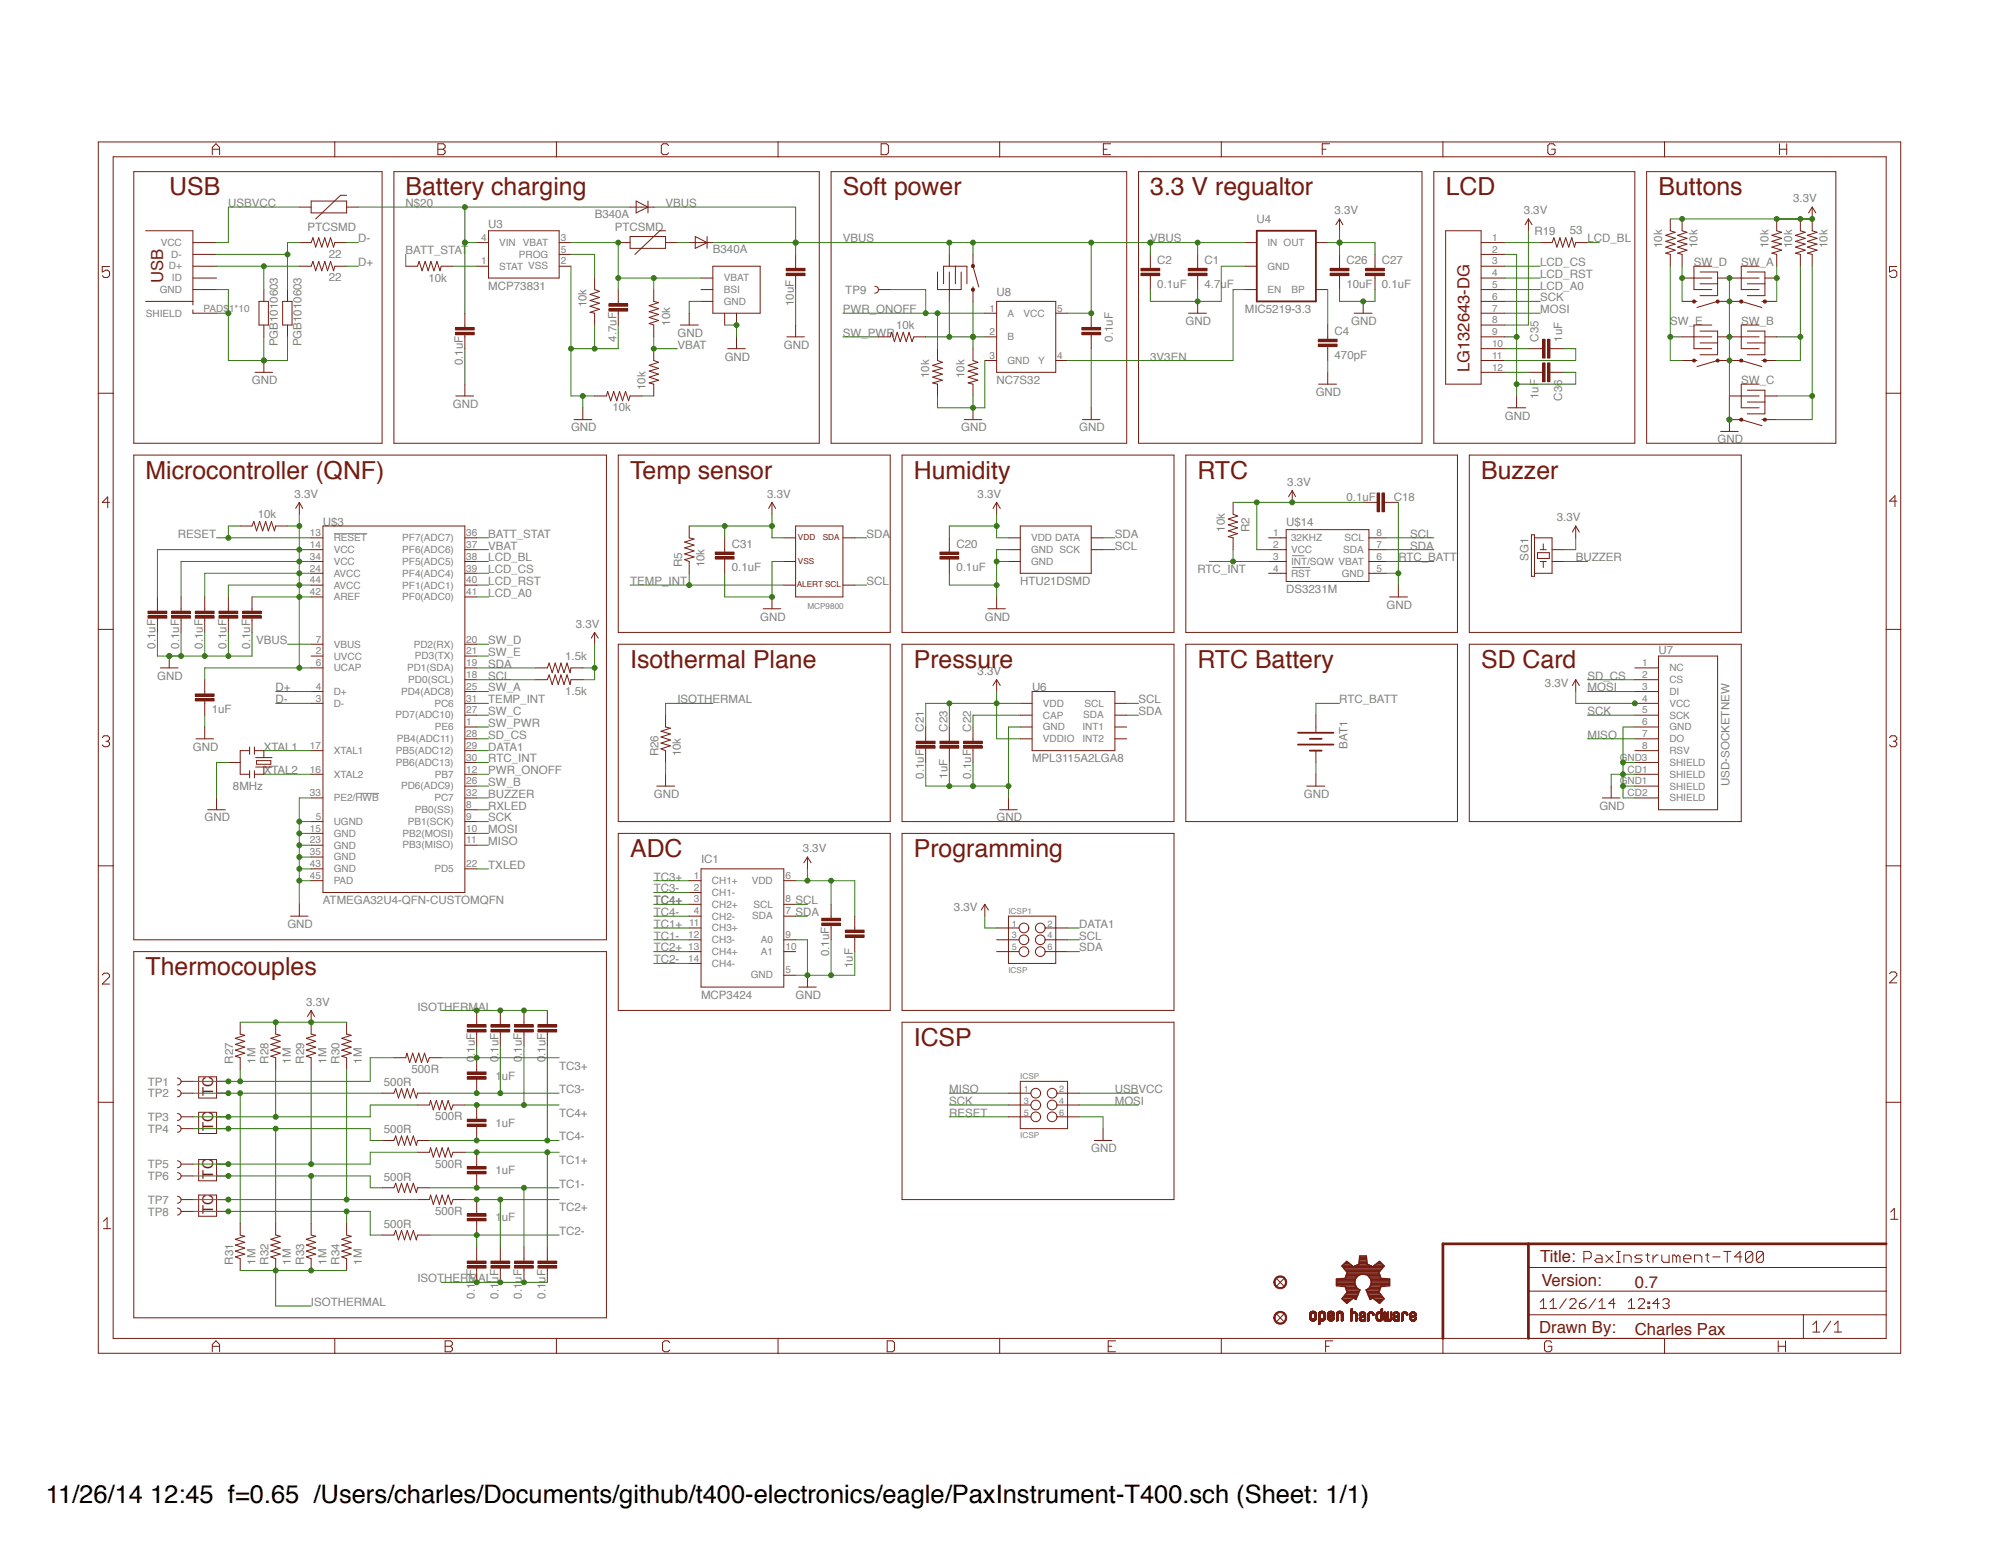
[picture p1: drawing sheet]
<svg xmlns="http://www.w3.org/2000/svg" width="279mm" height="216mm" viewBox="0 0 279 216" stroke-linecap="round" stroke-linejoin="round" font-family="sans-serif">
<defs><g id="words">
<text font-size="3.6" x="6.4" y="209.9">11/26/14 12:45 f=0.65 /Users/charles/Documents/github/t400-electronics/eagle/PaxInstrument-T400.sch (Sheet: 1/1)</text>
<g font-size="3.5" fill="#751c10">
<text x="23.6" y="27.2">USB</text>
<text x="56.6" y="27.2">Battery charging</text>
<text x="117.7" y="27.2">Soft power</text>
<text x="160.6" y="27.2">3.3 V regualtor</text>
<text x="201.9" y="27.2">LCD</text>
<text x="231.6" y="27.2">Buttons</text>
<text x="20.3" y="66.9">Microcontroller (QNF)</text>
<text x="88" y="66.9">Temp sensor</text>
<text x="127.6" y="66.9">Humidity</text>
<text x="167.2" y="66.9">RTC</text>
<text x="206.8" y="66.9">Buzzer</text>
<text x="88" y="93.3">Isothermal Plane</text>
<text x="127.6" y="93.3">Pressure</text>
<text x="167.2" y="93.3">RTC Battery</text>
<text x="206.8" y="93.3">SD Card</text>
<text x="88" y="119.7">ADC</text>
<text x="127.6" y="119.7">Programming</text>
<text x="20.3" y="136.2">Thermocouples</text>
<text x="127.6" y="146.1">ICSP</text>
</g>
<g font-size="2.3" fill="#751c10">
<text x="22.8" y="39.5" transform="rotate(-90 22.8 39.5)">USB</text>
<text x="205.2" y="52" transform="rotate(-90 205.2 52)">LG132643-DG</text>
<text x="215.1" y="176.3">Title:</text>
<text x="215.2" y="179.6">Version:</text>
<text x="228.3" y="179.9">0.7</text>
<text x="214.9" y="186.2">Drawn By:</text>
<text x="228.3" y="186.5">Charles Pax</text>
</g>
<g font-size="2.1" fill="#751c10">
<text x="29.8" y="153" transform="rotate(-90 29.8 153)">TC</text>
<text x="29.8" y="158" transform="rotate(-90 29.8 158)">TC</text>
<text x="29.8" y="164.6" transform="rotate(-90 29.8 164.6)">TC</text>
<text x="29.8" y="169.5" transform="rotate(-90 29.8 169.5)">TC</text>
</g>
<g font-size="1.6" fill="#808080">
<text x="31.9" y="28.9">USBVCC</text>
<text x="56.6" y="28.9">N$20</text>
<text x="92.9" y="28.9">VBUS</text>
<text x="186.3" y="29.9">3.3V</text>
<text x="212.8" y="29.9">3.3V</text>
<text x="250.4" y="28.2">3.3V</text>
<text x="42.9" y="32.2">PTCSMD</text>
<text x="45.9" y="36">22</text>
<text x="50" y="33.8">D-</text>
<text x="56.6" y="35.5">BATT_STAT</text>
<text x="68.2" y="31.9">U3</text>
<text x="83" y="30.4">B340A</text>
<text x="85.8" y="32.2">PTCSMD</text>
<text x="99.5" y="35.3">B340A</text>
<text x="117.7" y="33.8">VBUS</text>
<text x="160.6" y="33.8">VBUS</text>
<text x="175.5" y="31.2">U4</text>
<text x="214.2" y="32.9">R19</text>
<text x="219.2" y="32.7">53</text>
<text x="221.7" y="33.8">LCD_BL</text>
<text x="232.1" y="34.7" transform="rotate(-90 232.1 34.7)">10k</text>
<text x="237" y="34.7" transform="rotate(-90 237 34.7)">10k</text>
<text x="246.9" y="34.7" transform="rotate(-90 246.9 34.7)">10k</text>
<text x="250.2" y="34.7" transform="rotate(-90 250.2 34.7)">10k</text>
<text x="255.2" y="34.7" transform="rotate(-90 255.2 34.7)">10k</text>
<text x="45.9" y="39.3">22</text>
<text x="50" y="37.1">D+</text>
<text x="59.8" y="39.4">10k</text>
<text x="68.2" y="40.4">MCP73831</text>
<text x="118" y="41">TP9</text>
<text x="139.1" y="41.3">U8</text>
<text x="161.6" y="40.2">0.1uF</text>
<text x="161.6" y="36.9">C2</text>
<text x="168.2" y="40.2">4.7uF</text>
<text x="168.2" y="36.9">C1</text>
<text x="188" y="40.2">10uF</text>
<text x="188" y="36.9">C26</text>
<text x="193" y="40.2">0.1uF</text>
<text x="193" y="36.9">C27</text>
<text x="215.1" y="40.4">LCD_A0</text>
<text x="215.1" y="37.1">LCD_CS</text>
<text x="215.1" y="38.8">LCD_RST</text>
<text x="236.5" y="37.1">SW_D</text>
<text x="243.1" y="37.1">SW_A</text>
<text x="81.9" y="42.9" transform="rotate(-90 81.9 42.9)">10k</text>
<text x="86.1" y="47.7" transform="rotate(-90 86.1 47.7)">4.7uF</text>
<text x="93.6" y="45.5" transform="rotate(-90 93.6 45.5)">10k</text>
<text x="94.6" y="47.1">GND</text>
<text x="110.8" y="42.8" transform="rotate(-90 110.8 42.8)">10uF</text>
<text x="117.7" y="43.7">PWR_ONOFF</text>
<text x="117.7" y="47.1">SW_PWR</text>
<text x="125.1" y="45.9">10k</text>
<text x="155.4" y="47.7" transform="rotate(-90 155.4 47.7)">0.1uF</text>
<text x="165.6" y="45.4">GND</text>
<text x="173.8" y="43.7">MIC5219-3.3</text>
<text x="186.3" y="46.8">C4</text>
<text x="188.7" y="45.4">GND</text>
<text x="214.8" y="47.7" transform="rotate(-90 214.8 47.7)">C35</text>
<text x="215.1" y="43.7">MOSI</text>
<text x="215.1" y="42.1">SCK</text>
<text x="218.1" y="47.7" transform="rotate(-90 218.1 47.7)">1uF</text>
<text x="233.2" y="45.4">SW_E</text>
<text x="243.1" y="45.4">SW_B</text>
<text x="35.2" y="53.7">GND</text>
<text x="38.8" y="48.4" transform="rotate(-90 38.8 48.4)">PGB1010603</text>
<text x="42.1" y="48.4" transform="rotate(-90 42.1 48.4)">PGB1010603</text>
<text x="64.6" y="51" transform="rotate(-90 64.6 51)">0.1uF</text>
<text x="94.6" y="48.7">VBAT</text>
<text x="101.2" y="50.4">GND</text>
<text x="109.4" y="48.7">GND</text>
<text x="129.7" y="52.8" transform="rotate(-90 129.7 52.8)">10k</text>
<text x="134.7" y="52.8" transform="rotate(-90 134.7 52.8)">10k</text>
<text x="139.1" y="53.7">NC7S32</text>
<text x="160.6" y="50.4">3V3EN</text>
<text x="186.3" y="50.1">470pF</text>
<text x="243.1" y="53.7">SW_C</text>
<text x="63.2" y="57">GND</text>
<text x="85.5" y="57.4">10k</text>
<text x="90.1" y="54.5" transform="rotate(-90 90.1 54.5)">10k</text>
<text x="183.7" y="55.3">GND</text>
<text x="210.1" y="58.6">GND</text>
<text x="214.8" y="55.7" transform="rotate(-90 214.8 55.7)">1uF</text>
<text x="218.1" y="56" transform="rotate(-90 218.1 56)">C36</text>
<text x="79.7" y="60.3">GND</text>
<text x="134.2" y="60.3">GND</text>
<text x="150.7" y="60.3">GND</text>
<text x="239.8" y="61.9">GND</text>
<text x="41.1" y="69.5">3.3V</text>
<text x="107.1" y="69.5">3.3V</text>
<text x="136.5" y="69.5">3.3V</text>
<text x="179.7" y="67.8">3.3V</text>
<text x="188" y="69.9">0.1uF</text>
<text x="194.6" y="69.9">C18</text>
<text x="24.8" y="75.1">RESET</text>
<text x="36" y="72.3">10k</text>
<text x="45.1" y="73.5">U$3</text>
<text x="68.2" y="75.1">BATT_STAT</text>
<text x="68.2" y="76.8">VBAT</text>
<text x="102.2" y="76.5">C31</text>
<text x="121" y="75.1">SDA</text>
<text x="133.5" y="76.5">C20</text>
<text x="155.7" y="76.8">SCL</text>
<text x="155.7" y="75.1">SDA</text>
<text x="171" y="74.3" transform="rotate(-90 171 74.3)">10k</text>
<text x="174.5" y="74.3" transform="rotate(-90 174.5 74.3)">R2</text>
<text x="179.6" y="73.5">U$14</text>
<text x="196.9" y="75.1">SCL</text>
<text x="196.9" y="76.8">SDA</text>
<text x="217.4" y="72.8">3.3V</text>
<text x="68.2" y="78.4">LCD_BL</text>
<text x="68.2" y="83.4">LCD_A0</text>
<text x="68.2" y="80.1">LCD_CS</text>
<text x="68.2" y="81.7">LCD_RST</text>
<text x="88" y="81.7">TEMP_INT</text>
<text x="95.3" y="79.2" transform="rotate(-90 95.3 79.2)">R5</text>
<text x="98.4" y="79.2" transform="rotate(-90 98.4 79.2)">10k</text>
<text x="102.2" y="79.8">0.1uF</text>
<text x="121" y="81.7">SCL</text>
<text x="133.5" y="79.8">0.1uF</text>
<text x="142.4" y="81.7">HTU21DSMD</text>
<text x="167.2" y="80.1">RTC_INT</text>
<text x="179.6" y="82.9">DS3231M</text>
<text x="195.3" y="78.4">RTC_BATT</text>
<text x="213.4" y="78.3" transform="rotate(-90 213.4 78.3)">SG1</text>
<text x="220" y="78.4">BUZZER</text>
<text x="35.8" y="90">VBUS</text>
<text x="68.2" y="90">SW_D</text>
<text x="80.4" y="87.6">3.3V</text>
<text x="106.1" y="86.7">GND</text>
<text x="137.5" y="86.7">GND</text>
<text x="193.6" y="85">GND</text>
<text x="21.7" y="90.6" transform="rotate(-90 21.7 90.6)">0.1uF</text>
<text x="22" y="94.9">GND</text>
<text x="25" y="90.6" transform="rotate(-90 25 90.6)">0.1uF</text>
<text x="28.3" y="90.6" transform="rotate(-90 28.3 90.6)">0.1uF</text>
<text x="31.6" y="90.6" transform="rotate(-90 31.6 90.6)">0.1uF</text>
<text x="34.9" y="90.6" transform="rotate(-90 34.9 90.6)">0.1uF</text>
<text x="68.2" y="94.9">SCL</text>
<text x="68.2" y="93.3">SDA</text>
<text x="68.2" y="91.6">SW_E</text>
<text x="78.9" y="92.1">1.5k</text>
<text x="136.5" y="94.2">3.3V</text>
<text x="215.7" y="95.9">3.3V</text>
<text x="221.7" y="94.9">SD_CS</text>
<text x="231.6" y="91.3">U7</text>
<text x="29.6" y="99.6">1uF</text>
<text x="38.5" y="98.2">D-</text>
<text x="38.5" y="96.6">D+</text>
<text x="68.2" y="99.9">SW_C</text>
<text x="68.2" y="96.6">SW_A</text>
<text x="68.2" y="101.5">SW_PWR</text>
<text x="68.2" y="98.2">TEMP_INT</text>
<text x="78.9" y="97.1">1.5k</text>
<text x="94.6" y="98.2">ISOTHERMAL</text>
<text x="144.1" y="96.6">U6</text>
<text x="159" y="98.2">SCL</text>
<text x="159" y="99.9">SDA</text>
<text x="187" y="98.2">RTC_BATT</text>
<text x="221.7" y="96.6">MOSI</text>
<text x="221.7" y="99.9">SCK</text>
<text x="26.9" y="104.8">GND</text>
<text x="36.8" y="104.8">XTAL1</text>
<text x="68.2" y="103.2">SD_CS</text>
<text x="68.2" y="106.5">RTC_INT</text>
<text x="68.2" y="104.8">DATA1</text>
<text x="92" y="105.6" transform="rotate(-90 92 105.6)">R26</text>
<text x="95.1" y="105.6" transform="rotate(-90 95.1 105.6)">10k</text>
<text x="129" y="102.2" transform="rotate(-90 129 102.2)">C21</text>
<text x="132.3" y="102.2" transform="rotate(-90 132.3 102.2)">C23</text>
<text x="135.6" y="102.2" transform="rotate(-90 135.6 102.2)">C22</text>
<text x="144.1" y="106.5">MPL3115A2LGA8</text>
<text x="188.2" y="104.6" transform="rotate(-90 188.2 104.6)">BAT1</text>
<text x="221.7" y="103.2">MISO</text>
<text x="32.5" y="110.3">8MHz</text>
<text x="36.8" y="108.1">XTAL2</text>
<text x="68.2" y="108.1">PWR_ONOFF</text>
<text x="68.2" y="109.8">SW_B</text>
<text x="68.2" y="111.4">BUZZER</text>
<text x="68.2" y="113.1">RXLED</text>
<text x="91.3" y="111.4">GND</text>
<text x="129" y="108.8" transform="rotate(-90 129 108.8)">0.1uF</text>
<text x="132.3" y="108.8" transform="rotate(-90 132.3 108.8)">1uF</text>
<text x="135.6" y="108.8" transform="rotate(-90 135.6 108.8)">0.1uF</text>
<text x="182.1" y="111.4">GND</text>
<text x="223.3" y="113.1">GND</text>
<text x="241.5" y="109.8" transform="rotate(-90 241.5 109.8)">USD-SOCKETNEW</text>
<text x="28.6" y="114.7">GND</text>
<text x="68.2" y="118">MISO</text>
<text x="68.2" y="116.4">MOSI</text>
<text x="68.2" y="114.7">SCK</text>
<text x="112.1" y="119">3.3V</text>
<text x="139.1" y="114.7">GND</text>
<text x="68.2" y="121.3">TXLED</text>
<text x="91.3" y="124.6">TC3-</text>
<text x="91.3" y="123">TC3+</text>
<text x="97.9" y="120.5">IC1</text>
<text x="40.1" y="129.6">GND</text>
<text x="45.1" y="126.3">ATMEGA32U4-QFN-CUSTOMQFN</text>
<text x="91.3" y="131.2">TC1-</text>
<text x="91.3" y="129.6">TC1+</text>
<text x="91.3" y="127.9">TC4-</text>
<text x="91.3" y="126.3">TC4+</text>
<text x="111.1" y="126.3">SCL</text>
<text x="111.1" y="127.9">SDA</text>
<text x="133.2" y="127.3">3.3V</text>
<text x="150.7" y="131.2">SCL</text>
<text x="150.7" y="129.6">DATA1</text>
<text x="91.3" y="134.5">TC2-</text>
<text x="91.3" y="132.9">TC2+</text>
<text x="115.8" y="133.5" transform="rotate(-90 115.8 133.5)">0.1uF</text>
<text x="119.1" y="135.2" transform="rotate(-90 119.1 135.2)">1uF</text>
<text x="150.7" y="132.9">SDA</text>
<text x="42.8" y="140.5">3.3V</text>
<text x="58.3" y="141.1">ISOTHERMAL</text>
<text x="97.9" y="139.5">MCP3424</text>
<text x="111.1" y="139.5">GND</text>
<text x="32.5" y="148.5" transform="rotate(-90 32.5 148.5)">R27</text>
<text x="35.7" y="148.5" transform="rotate(-90 35.7 148.5)">1M</text>
<text x="37.5" y="148.5" transform="rotate(-90 37.5 148.5)">R28</text>
<text x="40.6" y="148.5" transform="rotate(-90 40.6 148.5)">1M</text>
<text x="42.4" y="148.5" transform="rotate(-90 42.4 148.5)">R29</text>
<text x="45.6" y="148.5" transform="rotate(-90 45.6 148.5)">1M</text>
<text x="47.4" y="148.5" transform="rotate(-90 47.4 148.5)">R30</text>
<text x="50.5" y="148.5" transform="rotate(-90 50.5 148.5)">1M</text>
<text x="57.5" y="149.9">500R</text>
<text x="66.3" y="148.4" transform="rotate(-90 66.3 148.4)">0.1uF</text>
<text x="69.6" y="148.4" transform="rotate(-90 69.6 148.4)">0.1uF</text>
<text x="72.9" y="148.4" transform="rotate(-90 72.9 148.4)">0.1uF</text>
<text x="76.2" y="148.4" transform="rotate(-90 76.2 148.4)">0.1uF</text>
<text x="78.1" y="149.4">TC3+</text>
<text x="20.7" y="151.6">TP1</text>
<text x="20.7" y="153.3">TP2</text>
<text x="53.6" y="151.7">500R</text>
<text x="69.2" y="150.8">1uF</text>
<text x="78.1" y="152.7">TC3-</text>
<text x="78.1" y="156">TC4+</text>
<text x="132.5" y="156">RESET</text>
<text x="132.5" y="152.7">MISO</text>
<text x="132.5" y="154.3">SCK</text>
<text x="155.7" y="152.7">USBVCC</text>
<text x="155.7" y="154.3">MOSI</text>
<text x="20.7" y="156.6">TP3</text>
<text x="20.7" y="158.2">TP4</text>
<text x="53.6" y="158.3">500R</text>
<text x="60.8" y="156.5">500R</text>
<text x="69.2" y="157.4">1uF</text>
<text x="78.1" y="159.3">TC4-</text>
<text x="152.4" y="160.9">GND</text>
<text x="20.7" y="163.2">TP5</text>
<text x="20.7" y="164.8">TP6</text>
<text x="53.6" y="164.9">500R</text>
<text x="60.8" y="163.1">500R</text>
<text x="69.2" y="164">1uF</text>
<text x="78.1" y="165.9">TC1-</text>
<text x="78.1" y="162.6">TC1+</text>
<text x="20.7" y="168.1">TP7</text>
<text x="20.7" y="169.8">TP8</text>
<text x="53.6" y="171.5">500R</text>
<text x="60.8" y="169.7">500R</text>
<text x="69.2" y="170.6">1uF</text>
<text x="78.1" y="172.5">TC2-</text>
<text x="78.1" y="169.2">TC2+</text>
<text x="32.5" y="176.6" transform="rotate(-90 32.5 176.6)">R31</text>
<text x="35.7" y="176.6" transform="rotate(-90 35.7 176.6)">1M</text>
<text x="37.5" y="176.6" transform="rotate(-90 37.5 176.6)">R32</text>
<text x="40.6" y="176.6" transform="rotate(-90 40.6 176.6)">1M</text>
<text x="42.4" y="176.6" transform="rotate(-90 42.4 176.6)">R33</text>
<text x="45.6" y="176.6" transform="rotate(-90 45.6 176.6)">1M</text>
<text x="47.4" y="176.6" transform="rotate(-90 47.4 176.6)">R34</text>
<text x="50.5" y="176.6" transform="rotate(-90 50.5 176.6)">1M</text>
<text x="58.3" y="179.1">ISOTHERMAL</text>
<text x="43.4" y="182.4">ISOTHERMAL</text>
<text x="66.3" y="181.4" transform="rotate(-90 66.3 181.4)">0.1uF</text>
<text x="69.6" y="181.4" transform="rotate(-90 69.6 181.4)">0.1uF</text>
<text x="72.9" y="181.4" transform="rotate(-90 72.9 181.4)">0.1uF</text>
<text x="76.2" y="181.4" transform="rotate(-90 76.2 181.4)">0.1uF</text>
</g>
<g font-size="1.4" fill="#808080">
<text x="22.4" y="34.3">VCC</text>
<text x="23.9" y="36">D-</text>
<text x="67.2" y="33.6">4</text>
<text x="69.7" y="34.3">VIN</text>
<text x="72.5" y="36">PROG</text>
<text x="73" y="34.3">VBAT</text>
<text x="78.3" y="33.6">3</text>
<text x="78.3" y="35.3">5</text>
<text x="177" y="34.3">IN OUT</text>
<text x="208.3" y="33.6">1</text>
<text x="208.3" y="35.3">2</text>
<text x="22.3" y="40.9">GND</text>
<text x="23.6" y="37.6">D+</text>
<text x="24" y="39.3">ID</text>
<text x="67.2" y="36.9">1</text>
<text x="69.7" y="37.6">STAT VSS</text>
<text x="78.3" y="36.9">2</text>
<text x="101.1" y="40.9">BSI</text>
<text x="101.1" y="39.3">VBAT</text>
<text x="177" y="37.6">GND</text>
<text x="177" y="40.9">EN</text>
<text x="180.3" y="40.9">BP</text>
<text x="208.3" y="36.9">3</text>
<text x="208.3" y="38.6">4</text>
<text x="208.3" y="40.2">5</text>
<text x="208.3" y="41.9">6</text>
<text x="20.4" y="44.2">SHIELD</text>
<text x="28.4" y="43.5">PAD$1*10</text>
<text x="101.1" y="42.6">GND</text>
<text x="138.2" y="46.8">2</text>
<text x="138.2" y="43.5">1</text>
<text x="140.7" y="47.5">B</text>
<text x="140.7" y="44.2">A</text>
<text x="142.9" y="44.2">VCC</text>
<text x="147.6" y="43.5">5</text>
<text x="208.3" y="43.5">7</text>
<text x="208.3" y="45.2">8</text>
<text x="208.3" y="46.8">9</text>
<text x="138.2" y="50.1">3</text>
<text x="140.7" y="50.8">GND</text>
<text x="145" y="50.8">Y</text>
<text x="147.6" y="50.1">4</text>
<text x="208.3" y="48.5">10</text>
<text x="208.3" y="50.1">11</text>
<text x="208.3" y="51.8">12</text>
<text x="43.3" y="74.9">13</text>
<text x="43.3" y="76.5">14</text>
<text x="46.6" y="75.6">RESET</text>
<text x="46.6" y="77.3">VCC</text>
<text x="56.2" y="77.2">PF6(ADC6)</text>
<text x="56.2" y="75.6">PF7(ADC7)</text>
<text x="65.1" y="76.5">37</text>
<text x="65.1" y="74.9">36</text>
<text x="144" y="77.3">GND SCK</text>
<text x="144" y="75.6">VDD DATA</text>
<text x="177.8" y="76.5">2</text>
<text x="177.8" y="74.9">1</text>
<text x="180.3" y="75.6">32KHZ</text>
<text x="180.3" y="77.3">VCC</text>
<text x="187.6" y="77.2">SDA</text>
<text x="187.7" y="75.6">SCL</text>
<text x="192.2" y="74.9">8</text>
<text x="192.2" y="76.5">7</text>
<text x="43.3" y="83.1">42</text>
<text x="43.3" y="79.8">24</text>
<text x="43.3" y="81.5">44</text>
<text x="43.3" y="78.2">34</text>
<text x="46.6" y="83.9">AREF</text>
<text x="46.6" y="80.6">AVCC</text>
<text x="46.6" y="82.2">AVCC</text>
<text x="46.6" y="78.9">VCC</text>
<text x="56.2" y="83.8">PF0(ADC0)</text>
<text x="56.2" y="82.2">PF1(ADC1)</text>
<text x="56.2" y="80.5">PF4(ADC4)</text>
<text x="56.2" y="78.9">PF5(ADC5)</text>
<text x="65.1" y="83.1">41</text>
<text x="65.1" y="81.5">40</text>
<text x="65.1" y="79.8">39</text>
<text x="65.1" y="78.2">38</text>
<text x="144" y="78.9">GND</text>
<text x="177.8" y="78.2">3</text>
<text x="177.8" y="79.8">4</text>
<text x="180.3" y="78.9">INT/SQW VBAT</text>
<text x="180.3" y="80.6">RST</text>
<text x="187.4" y="80.5">GND</text>
<text x="192.2" y="79.8">5</text>
<text x="192.2" y="78.2">6</text>
<text x="44.1" y="89.7">7</text>
<text x="65.1" y="89.7">20</text>
<text x="44.1" y="93">6</text>
<text x="44.1" y="91.4">2</text>
<text x="46.6" y="93.8">UCAP</text>
<text x="46.6" y="92.1">UVCC</text>
<text x="46.6" y="90.5">VBUS</text>
<text x="56.8" y="93.7">PD1(SDA)</text>
<text x="57" y="95.4">PD0(SCL)</text>
<text x="57.8" y="90.4">PD2(RX)</text>
<text x="57.9" y="92.1">PD3(TX)</text>
<text x="65.1" y="94.7">18</text>
<text x="65.1" y="93">19</text>
<text x="65.1" y="91.4">21</text>
<text x="229.3" y="94.7">2</text>
<text x="229.3" y="93">1</text>
<text x="233.1" y="95.4">CS</text>
<text x="233.1" y="93.8">NC</text>
<text x="44.1" y="96.3">4</text>
<text x="44.1" y="98">3</text>
<text x="46.6" y="97.1">D+</text>
<text x="46.6" y="98.7">D-</text>
<text x="55.2" y="100.3">PD7(ADC10)</text>
<text x="56" y="97">PD4(ADC8)</text>
<text x="60.7" y="98.7">PC6</text>
<text x="60.7" y="102">PE6</text>
<text x="65.1" y="98">31</text>
<text x="65.1" y="96.3">25</text>
<text x="65.1" y="99.6">27</text>
<text x="65.1" y="101.3">1</text>
<text x="145.6" y="98.7">VDD</text>
<text x="145.6" y="100.4">CAP</text>
<text x="151.1" y="102">INT1</text>
<text x="151.3" y="100.3">SDA</text>
<text x="151.4" y="98.7">SCL</text>
<text x="229.3" y="96.3">3</text>
<text x="229.3" y="101.3">6</text>
<text x="229.3" y="98">4</text>
<text x="229.3" y="99.6">5</text>
<text x="233.1" y="97.1">DI</text>
<text x="233.1" y="98.7">VCC</text>
<text x="233.1" y="100.4">SCK</text>
<text x="43.3" y="104.6">17</text>
<text x="43.3" y="107.9">16</text>
<text x="46.6" y="105.3">XTAL1</text>
<text x="55.3" y="105.3">PB5(ADC12)</text>
<text x="55.3" y="106.9">PB6(ADC13)</text>
<text x="55.4" y="103.6">PB4(ADC11)</text>
<text x="65.1" y="102.9">28</text>
<text x="65.1" y="104.6">29</text>
<text x="65.1" y="106.2">30</text>
<text x="65.1" y="107.9">12</text>
<text x="145.6" y="102">GND</text>
<text x="145.6" y="103.7">VDDIO</text>
<text x="151.1" y="103.6">INT2</text>
<text x="226.2" y="106.2">GND3</text>
<text x="227.3" y="107.9">CD1</text>
<text x="229.3" y="104.6">8</text>
<text x="229.3" y="102.9">7</text>
<text x="233.1" y="102">GND</text>
<text x="233.1" y="105.3">RSV</text>
<text x="233.1" y="103.7">DO</text>
<text x="233.1" y="107">SHIELD</text>
<text x="43.3" y="111.2">33</text>
<text x="46.6" y="111.9">PE2/HWB</text>
<text x="46.6" y="108.6">XTAL2</text>
<text x="56" y="110.2">PD6(ADC9)</text>
<text x="57.9" y="113.5">PB0(SS)</text>
<text x="60.7" y="111.9">PC7</text>
<text x="60.7" y="108.6">PB7</text>
<text x="65.1" y="112.8">8</text>
<text x="65.1" y="111.2">32</text>
<text x="65.1" y="109.5">26</text>
<text x="226.2" y="109.5">GND1</text>
<text x="227.3" y="111.2">CD2</text>
<text x="233.1" y="110.3">SHIELD</text>
<text x="233.1" y="108.6">SHIELD</text>
<text x="233.1" y="111.9">SHIELD</text>
<text x="43.3" y="116.1">15</text>
<text x="43.3" y="117.8">23</text>
<text x="43.3" y="119.4">35</text>
<text x="44.1" y="114.5">5</text>
<text x="46.6" y="116.9">GND</text>
<text x="46.6" y="118.5">GND</text>
<text x="46.6" y="115.2">UGND</text>
<text x="56.2" y="116.8">PB2(MOSI)</text>
<text x="56.2" y="118.5">PB3(MISO)</text>
<text x="56.9" y="115.2">PB1(SCK)</text>
<text x="65.1" y="114.5">9</text>
<text x="65.1" y="116.1">10</text>
<text x="65.1" y="117.8">11</text>
<text x="43.3" y="121.1">43</text>
<text x="43.3" y="122.7">45</text>
<text x="46.6" y="120.2">GND</text>
<text x="46.6" y="121.8">GND</text>
<text x="46.6" y="123.5">PAD</text>
<text x="60.7" y="121.8">PD5</text>
<text x="65.1" y="121.1">22</text>
<text x="96.9" y="122.7">1</text>
<text x="96.9" y="124.4">2</text>
<text x="99.4" y="123.5">CH1+</text>
<text x="99.4" y="125.1">CH1-</text>
<text x="105" y="123.4">VDD</text>
<text x="109.7" y="122.7">6</text>
<text x="96.1" y="131">12</text>
<text x="96.2" y="129.3">11</text>
<text x="96.9" y="126">3</text>
<text x="96.9" y="127.7">4</text>
<text x="99.4" y="126.8">CH2+</text>
<text x="99.4" y="128.4">CH2-</text>
<text x="99.4" y="130.1">CH3+</text>
<text x="99.4" y="131.7">CH3-</text>
<text x="105" y="128.4">SDA</text>
<text x="105.2" y="126.7">SCL</text>
<text x="106.2" y="131.7">A0</text>
<text x="109.7" y="127.7">7</text>
<text x="109.7" y="131">9</text>
<text x="109.7" y="126">8</text>
<text x="96.1" y="132.6">13</text>
<text x="96.1" y="134.3">14</text>
<text x="99.4" y="133.4">CH4+</text>
<text x="99.4" y="135">CH4-</text>
<text x="104.8" y="136.6">GND</text>
<text x="106.2" y="133.3">A1</text>
<text x="109.7" y="135.9">5</text>
<text x="109.7" y="132.6">10</text>
</g>
<g font-size="1.3" fill="#808080">
<text x="141.3" y="129.4">1</text>
<text x="141.3" y="131.1">3</text>
<text x="146.2" y="129.4">2</text>
<text x="146.2" y="131.1">4</text>
<text x="141.3" y="132.7">5</text>
<text x="146.2" y="132.7">6</text>
<text x="142.9" y="152.5">1</text>
<text x="142.9" y="154.2">3</text>
<text x="142.9" y="155.8">5</text>
<text x="147.9" y="152.5">2</text>
<text x="147.9" y="154.2">4</text>
<text x="147.9" y="155.8">6</text>
</g>
<g font-size="1.1" fill="#751c10">
<text x="111.4" y="75.4">VDD</text>
<text x="114.9" y="75.4">SDA</text>
<text x="111.3" y="82">ALERT SCL</text>
<text x="111.4" y="78.7">VSS</text>
</g>
<g font-size="1.1" fill="#808080">
<text x="112.7" y="85">MCP9800</text>
<text x="140.8" y="127.6">ICSP1</text>
<text x="140.8" y="135.8">ICSP</text>
<text x="142.4" y="150.7">ICSP</text>
<text x="142.4" y="158.9">ICSP</text>
</g>
</g></defs>
<path d="M46.6 74.5h4.7M180.4 77.6h1.7M180.4 79.3h2.5M49.7 110.8h3.2" fill="none" stroke="#808080" stroke-width=".14"/>
<g fill="none" stroke="#751c10" stroke-width=".14">
<path d="M13.7 19.8h251.7v169.2h-251.7zM46.7 19.8v2.1M77.7 19.8v2.1M108.6 19.8v2.1M139.6 19.8v2.1M170.5 19.8v2.1M201.5 19.8v2.1M232.4 19.8v2.1M15.3 37.2h-1v.8l.5-.3h.2l.3 .3v.5l-.3 .2h-.5l-.2-.2M15.8 21.9h247.6v165h-247.6zM18.7 24h34.7v37.9h-34.7zM29.6 21.6v-1l.6-.5 .5 .5v1"/>
<path d="M29.6 20.8h1.1M41.8 28.9h1.6M41.8 33.9h1.6l.3-.7 .4 1.3 .4-1.3 .4 1.3 .4-1.3 .4 1.3 .5-1.3 .4 1.3 .1-.6h1.7M41.8 37.2h1.6l.3-.7 .4 1.3 .4-1.3 .4 1.3 .4-1.3 .4 1.3 .5-1.3 .4 1.3 .1-.6h1.7M43.4 28.1h5v1.6h-5zM48.4 27.3h-.8l-3.5 3.3M48.4 28.9h1.6M55 24h59.4v37.9h-59.4zM56.7 37.2h1.6l.2-.7 .4 1.3 .5-1.3 .4 1.3 .4-1.3 .4 1.3 .4-1.3 .4 1.3 .2-.6h1.7M61.1 20.1h.8l.3 .2v.3l-.3 .2 .3 .3v.2l-.3 .3h-.8zM61.1 20.8h.8M66.6 33.9h1.6"/>
<path d="M66.6 37.2h1.6M68.2 32.2h9.9v6.6h-9.9zM78.1 33.9h1.6M78.1 37.2h1.6M78.1 35.5h1.6M83 38.8v1.6l.7 .3-1.3 .4 1.3 .4-1.3 .5 1.3 .3-1.3 .5 1.3 .4-1.3 .4 .6 .1v1.7M86.3 33.9h1.7M88 33h4.9v1.7h-4.9zM92.9 33.9h1.7M92.9 32.2h-.8l-3.4 3.3M93.4 20.3l-.3-.2h-.5l-.3 .2v1l.3 .3h.5l.3-.3M96.2 33.9h3.3"/>
<path d="M97.1 33l1.6 .9-1.6 .8zM98.7 33v1.7M109.8 38.2h2.6v.3h-2.6zM109.8 37.5h2.6v.3h-2.6zM111.1 35.5v2M111.1 38.5v1.9M116 24h41.3v37.9h-41.3zM123 20.1h.8l.2 .2v1l-.2 .3h-.8zM130.9 38v2.4h3.3v-2.4M131.8 39.6v-2.4h3.2v2.4M132.6 35.5v1.7M132.6 38v4.1"/>
<path d="M133.4 37.2v2.4M154.1 20.8h.5M155.1 20.1h-1v1.5h1M159 24h39.6v37.9h-39.6zM159.3 38.2h2.6v.3h-2.6zM159.3 37.5h2.6v.3h-2.6zM160.6 35.5v2M160.6 38.5v1.9M165.9 38.2h2.6v.3h-2.6zM165.9 37.5h2.6v.3h-2.6zM167.2 35.5v2M167.2 38.5v1.9"/>
<path d="M173.8 33.9h1.7M173.8 37.2h1.7M183.7 33.9h1.7M184.6 20.8h.5M185.6 20.1h-1v1.5M185.7 38.2h2.7v.3h-2.7zM185.7 37.5h2.7v.3h-2.7zM187 35.5v2M187 38.5v1.9M187 30.6l.5 .8M187 30.6l-.5 .8M187 30.6v1.6"/>
<path d="M190.7 38.2h2.6v.3h-2.6zM190.7 37.5h2.6v.3h-2.6zM192 35.5v2M192 38.5v1.9M200.2 24h28.1v37.9h-28.1zM217.1 20.3l-.2-.2h-.5l-.3 .2v1l.3 .3h.5l.2-.3v-.5h-.5M229.9 24h26.4v37.9h-26.4zM233.2 30.6v1.6l.7 .2-1.3 .5 1.3 .4-1.3 .4 1.3 .4-1.3 .4 1.3 .4-1.3 .5 .6 .1v1.7M234.9 38.8h4.1M234.9 30.6v1.6l.7 .2-1.4 .5 1.4 .4-1.4 .4 1.4 .4-1.4 .4 1.4 .4-1.4 .5 .7 .1v1.7M237.4 38h2.4v3.3h-2.4M237.4 39.6h2.4"/>
<path d="M239 37.2h-2.5v3.2h2.5M239.8 38.8h5.8M244 38h2.4v3.3h-2.4M244 39.6h2.4M245.6 37.2h-2.5v3.2h2.5M246.4 38.8h1.7M248.1 30.6v1.6l.7 .2-1.4 .5 1.4 .4-1.4 .4 1.4 .4-1.4 .4 1.4 .4-1.4 .5 .7 .1v1.7M248.5 20.1v1.5M248.5 20.8h1M249.5 20.1v1.5M251.4 30.6v1.6l.7 .2-1.4 .5 1.4 .4-1.4 .4 1.4 .4-1.4 .4 1.4 .4-1.4 .5 .7 .1v1.7M253 28.9v3.3l.7 .2-1.3 .5 1.3 .4-1.3 .4 1.3 .4-1.3 .4 1.3 .4-1.3 .5 .6 .1v1.7"/>
<path d="M253 28.9l-.5 .8M253 28.9l.5 .8M264.8 37.2h-1v.8l.5-.3h.3l.2 .3v.5l-.2 .2h-.5l-.3-.2M13.7 54.9h2.1M35.6 52h2.5M36.2 42.1h1.3v3.3h-1.3zM36.8 40.4v1.7M36.8 45.4v1.6M36.8 50.3v1.7M39.5 42.1h1.3v3.3h-1.3zM40.1 40.4v1.7M40.1 45.4v1.6"/>
<path d="M63.6 46.4h2.6v.3h-2.6zM63.6 45.7h2.6v.4h-2.6zM63.6 55.3h2.5M64.9 43.7v2M64.9 46.7v2M64.9 53.6v1.7M80.1 58.6h2.5M81.4 56.9v1.7M85 43.1h2.6v.3h-2.6zM85 42.4h2.6v.4h-2.6zM86.3 40.4v2M86.3 43.4v2"/>
<path d="M109.9 47h2.4M111.1 45.4v1.6M130.9 48.7v1.6l.7 .3-1.4 .4 1.4 .4-1.4 .4 1.4 .4-1.4 .5 1.4 .4-1.4 .4 .7 .1v1.7M134.6 58.6h2.5M135.9 48.7v1.6l.6 .3-1.3 .4 1.3 .4-1.3 .4 1.3 .4-1.3 .5 1.3 .4-1.3 .4 .7 .1v1.7M135.9 56.9v1.7M137.5 47h1.7M137.5 43.7h1.7M137.5 50.3h1.7M139.2 42.1h8.2v9.9h-8.2zM147.4 43.7h1.7M147.4 50.3h1.7"/>
<path d="M151.1 46.4h2.6v.3h-2.6zM151.1 45.7h2.6v.4h-2.6zM151.1 58.6h2.5M152.4 43.7v2M152.4 46.7v2M152.4 56.9v1.7M166 43.7h2.5M167.2 42.1v1.6M173.8 40.4h1.7M183.7 40.4h1.7M184.1 48.1h2.6v.3h-2.6zM184.1 47.4h2.6v.3h-2.6z"/>
<path d="M184.1 53.6h2.5M185.4 45.4v2M185.4 48.4v1.9M185.4 52v1.6M189.1 43.7h2.5M190.3 42.1v1.6M234.9 47h4.1M237.4 46.2h2.4v3.3h-2.4M237.4 47.9h2.4M239 45.4h-2.5v3.3h2.5M239.8 47h5.8M241.5 55.3h4.1"/>
<path d="M243.1 58.6l2.9 .8M244 46.2h2.4v3.3h-2.4M244 47.9h2.4M244 54.5h2.4v3.3h-2.4M244 56.1h2.4M245.6 45.4h-2.5v3.3h2.5M245.6 53.6h-2.5v3.3h2.5M246 58.6h.4M246.4 47h1.7M246.4 55.3h1.7M263.4 54.9h2M15.3 70.2h-1l.7-.8v1.5"/>
<path d="M18.7 63.6h66v67.6h-66zM33.5 73.5h1.7l.2-.7 .4 1.3 .4-1.3 .5 1.3 .4-1.3 .4 1.3 .4-1.3 .4 1.3 .2-.6h1.6M41.8 70.2v1.6M41.8 70.2l.5 .8M41.8 70.2l-.5 .8M43.4 75.1h1.7M43.4 78.4h1.7M43.4 76.8h1.7M45.1 73.5h19.8v51.1h-19.8zM64.9 75.1h1.7M64.9 78.4h1.7M64.9 76.8h1.7"/>
<path d="M86.3 63.6h38v24.7h-38zM96.2 73.5v1.6l.7 .2-1.3 .4 1.3 .4-1.3 .4 1.3 .4-1.3 .5 1.3 .4-1.3 .4 .6 .2v1.7M99.9 77.7h2.6v.4h-2.6zM99.9 77.1h2.6v.3h-2.6zM101.2 75.1v2M101.2 78.1v2M107.8 70.2l.5 .8M107.8 70.2l-.5 .8M107.8 70.2v1.6M109.4 75.1h1.7M109.4 78.4h1.7M111.1 73.5h6.6v9.9h-6.6z"/>
<path d="M117.7 75.1h1.6M126 63.6h37.9v24.7h-37.9zM131.2 77.7h2.7v.4h-2.7zM131.2 77.1h2.7v.3h-2.7zM132.6 75.1v2M132.6 78.1v2M139.2 70.2l-.5 .8M139.2 70.2l.5 .8M139.2 70.2v1.6M140.8 75.1h1.7M140.8 78.4h1.7M140.8 76.8h1.7"/>
<path d="M142.5 73.5h9.9v6.6h-9.9zM152.4 75.1h1.6M152.4 76.8h1.6M165.6 63.6h37.9v24.7h-37.9zM172.2 70.2v1.6l.6 .3-1.3 .4 1.3 .4-1.3 .4 1.3 .4-1.3 .4 1.3 .4-1.3 .4 .7 .2v1.7M177.1 75.1h2.5M177.1 78.4h2.5M177.1 76.8h2.5M179.6 74h11.5v7.2h-11.5zM180.4 68.5l.5 .9M180.4 68.5l-.5 .9M180.4 68.5v1.7"/>
<path d="M190.3 70.2h2M191.1 75.1h2.5M191.1 78.4h2.5M191.1 76.8h2.5M192.3 68.8h.3v2.7h-.3zM193 68.8h.3v2.7h-.3zM193.3 70.2h2M205.2 63.6h37.9v24.7h-37.9zM213.8 74.7h.5v5.8h-.5zM214.3 75.1h2.4v5h-2.4M214.7 77.2h1.6v.8h-1.6zM215.1 78.4h.8"/>
<path d="M215.1 76.8h.8M215.5 76v.8M215.5 78.4v.9M216.7 78.4h1.7M216.7 76.8h1.7M264.8 70h-1l.8-.8v1.5M13.7 87.9h2.1M20.7 86h2.6v.3h-2.6zM20.7 85.4h2.6v.3h-2.6zM22 83.4v2M22 86.3v2M22.4 93.3h2.5"/>
<path d="M23.6 91.6v1.7M24 86h2.6v.3h-2.6zM24 85.4h2.6v.3h-2.6zM25.3 83.4v2M25.3 86.3v2M27.3 86h2.6v.3h-2.6zM27.3 85.4h2.6v.3h-2.6zM27.3 97.5h2.6v.4h-2.6zM27.3 96.9h2.6v.4h-2.6zM28.6 83.4v2M28.6 86.3v2M28.6 94.9v2"/>
<path d="M28.6 97.9v2M30.6 86h2.6v.3h-2.6zM30.6 85.4h2.6v.3h-2.6zM31.9 83.4v2M31.9 86.3v2M33.9 86h2.6v.3h-2.6zM33.9 85.4h2.6v.3h-2.6zM35.2 83.4v2M35.2 86.3v2M43.4 90h1.7M43.4 93.3h1.7M43.4 83.4h1.7"/>
<path d="M43.4 81.7h1.7M43.4 80.1h1.7M43.4 96.6h1.7M43.4 98.2h1.7M43.4 91.6h1.7M64.9 90h1.7M64.9 93.3h1.7M64.9 94.9h1.7M64.9 83.4h1.7M64.9 81.7h1.7M64.9 80.1h1.7M64.9 96.6h1.7"/>
<path d="M64.9 98.2h1.7M64.9 91.6h1.7M64.9 99.9h1.7M74.8 93.3h1.6l.3-.7 .4 1.3 .4-1.3 .4 1.3 .4-1.3 .5 1.3 .4-1.3 .4 1.3 .1-.6h1.7M74.8 94.9h1.6l.3-.7 .4 1.4 .4-1.4 .4 1.4 .4-1.4 .5 1.4 .4-1.4 .4 1.4 .1-.7h1.7M83 88.3l-.4 .8M83 88.3l.5 .8M83 88.3v1.7M86.3 90h38v24.7h-38zM106.6 85h2.4M107.8 83.4v1.6M109.4 81.7h1.7"/>
<path d="M117.7 81.7h1.6M126 90h37.9v24.7h-37.9zM137.9 85h2.5M139.2 83.4v1.6M139.2 94.9v1.7M139.2 94.9l-.5 .8M139.2 94.9l.5 .8M142.5 98.2h1.6M142.5 99.9h1.6M144.1 96.6h11.6v8.2h-11.6zM155.7 98.2h1.6M155.7 99.9h1.6"/>
<path d="M165.6 90h37.9v24.7h-37.9zM177.1 80.1h2.5M191.1 80.1h2.5M194 83.4h2.5M195.3 81.7v1.7M205.2 90h37.9v24.7h-37.9zM220 94.9l-.4 .8M220 94.9l.5 .8M220 94.9v1.7M228.3 93.3h3.3M228.3 94.9h3.3M228.3 96.6h3.3"/>
<path d="M228.3 98.2h3.3M228.3 99.9h3.3M231.6 91.6h8.2v21.5h-8.2zM263.4 87.9h2M14.3 103l.2-.2h.5l.3 .2v.3l-.3 .2M14.8 103.5h.2M15 103.5l.3 .3v.2l-.3 .3h-.5l-.2-.3M27.4 103.2h2.4M28.6 101.5v1.7M29 113.1h2.5M30.2 111.4v1.7M31.9 106.5h1.6"/>
<path d="M34.9 104.8h-1.4v3.3h1.4M34.9 104.3v1M34.9 107.6v1M35.5 104.8h1.3v1M35.5 104.3v1M35.5 107.6v1M35.7 107.1h2.3M35.7 105.8h2.3M35.8 106.2h2v.5h-2zM36.8 107.1v1h-1.3M43.4 116.4h1.7M43.4 114.7h1.7"/>
<path d="M43.4 108.1h1.7M43.4 104.8h1.7M43.4 118h1.7M43.4 119.7h1.7M43.4 111.4h1.7M64.9 116.4h1.7M64.9 114.7h1.7M64.9 108.1h1.7M64.9 104.8h1.7M64.9 106.5h1.7M64.9 113.1h1.7M64.9 103.2h1.7"/>
<path d="M64.9 118h1.7M64.9 111.4h1.7M64.9 109.8h1.7M64.9 101.5h1.7M86.3 116.4h38v24.7h-38zM112.7 119.7l.6 .8M112.7 119.7l-.5 .8M112.7 119.7v1.6M126 116.4h37.9v24.7h-37.9zM127.9 104.2h2.7v.3h-2.7zM127.9 103.5h2.7v.4h-2.7zM129.3 101.5v2"/>
<path d="M129.3 104.5v2M131.2 104.2h2.7v.3h-2.7zM131.2 103.5h2.7v.4h-2.7zM132.6 101.5v2M132.6 104.5v2M134.5 104.2h2.7v.3h-2.7zM134.5 103.5h2.7v.4h-2.7zM135.9 101.5v2M135.9 104.5v2M139.6 113.1h2.4M140.8 111.4v1.7M142.5 103.2h1.6"/>
<path d="M142.5 101.5h1.6M155.7 103.2h1.6M155.7 101.5h1.6M223.7 111.4h2.5M225 109.8v1.6M228.3 108.1h3.3M228.3 104.8h3.3M228.3 106.5h3.3M228.3 103.2h3.3M228.3 111.4h3.3M228.3 109.8h3.3M228.3 101.5h3.3"/>
<path d="M263.8 103l.3-.2h.5l.2 .2v.3l-.2 .2M264.3 103.5h.3M264.6 103.5l.2 .3v.2l-.2 .3h-.5l-.3-.3M13.7 120.9h2.1M14.3 136.2l.2-.3h.5l.3 .3v.2l-1 1h1M18.7 132.9h66v51.1h-66zM40.6 127.9h2.4M41.8 126.3v1.6M43.4 121.3h1.7M43.4 123h1.7M64.9 121.3h1.7M96.2 131.2h1.7"/>
<path d="M96.2 132.9h1.7M96.2 127.9h1.7M96.2 123h1.7M96.2 124.6h1.7M96.2 126.3h1.7M96.2 129.6h1.7M96.2 134.5h1.7M97.9 121.3h11.5v16.5h-11.5zM109.4 131.2h1.7M109.4 132.9h1.7M109.4 127.9h1.7M109.4 123h1.7"/>
<path d="M109.4 126.3h1.7M109.4 136.2h1.7M111.5 137.8h2.5M112.7 136.2v1.6M114.7 128.9h2.7v.4h-2.7zM114.7 128.2h2.7v.4h-2.7zM116 126.3v1.9M116 129.3v1.9M118 130.6h2.7v.3h-2.7zM118 129.9h2.7v.3h-2.7zM119.3 127.9v2M119.3 130.9v2"/>
<path d="M263.4 120.9h2M263.8 136l.3-.3h.5l.2 .3v.2l-1 1.1h1M13.7 153.9h2.1M27.7 155.3h2.5v3h-2.5zM27.7 150.4h2.5v2.9h-2.5zM30.2 151h1.7M30.2 152.7h1.7M30.2 157.6h1.7M30.2 156h1.7M126 142.8h37.9v24.7h-37.9zM140.8 152.7h3.1M140.8 154.3h3.1"/>
<path d="M140.8 156h3.1M142.5 151h6.6v6.6h-6.6zM147.6 152.7h3.1M147.6 154.3h3.1M147.6 156h3.1M152.8 159.3h2.4M154 157.6v1.7M263.4 153.9h2M14.4 170.6l.6-.5v1.5M14.4 171.6h1.1M27.7 161.9h2.5v3h-2.5zM27.7 166.9h2.5v3h-2.5z"/>
<path d="M30.2 167.5h1.7M30.2 162.6h1.7M30.2 164.2h1.7M30.2 169.2h1.7M213.4 177h50M221.2 175.8h.7l.3-.3v-.5l-.3-.2h-.7v1.5M222.9 175.3h.5l.3 .2v.8h-.8l-.2-.3 .2-.2h.8M224.2 175.3l1 1M225.2 175.3l-1 1M225.7 174.8h.5M225.7 176.3h.5M226 174.8v1.5"/>
<path d="M226.7 176.3v-1h.8l.3 .2v.8M229.3 175.3h-.8l-.2 .2 .2 .3h.5l.3 .2-.3 .3h-.7M229.8 175.3h.5M230 175v1l.3 .3M230.8 175.3v1M231.5 175.3h-.2l-.5 .5M232 175.3v.7l.3 .3h.8v-1M234.1 175.5l-.3-.2h-.2v1M234.1 175.5v.8M234.1 175.5l.2-.2 .3 .2v.8M235.1 175.8h1v-.3l-.3-.2h-.5l-.2 .2v.5l.2 .3h.5M236.6 176.3v-1h.8l.2 .2v.8"/>
<path d="M238.1 175.3h.5M238.4 175v1l.2 .3M239.2 175.5h1M240.7 174.8h1M241.2 174.8v1.5M243.2 175.5h-1l.8-.7v1.5M244.7 175l-.2-.2h-.5l-.3 .2v1M244.7 175v1l-.2 .3h-.5l-.3-.3M244.7 175l-1 1M246.2 175l-.2-.2h-.5l-.3 .2v1M246.2 175v1l-.2 .3h-.5l-.3-.3M246.2 175l-1 1"/>
<path d="M264 169.3l.5-.5v1.5M264 170.3h1M29.6 188.8v-1l.6-.5 .5 .5v1M29.6 188h1.1M46.7 186.9v2.1M62.2 188h.7M62.2 187.3h.7l.3 .2v.3l-.3 .2 .3 .3v.2l-.3 .3h-.7zM77.7 186.9v2.1M93.5 187.5l-.2-.2h-.5l-.3 .2v1l.3 .3h.5l.2-.3M108.6 186.9v2.1M123.9 187.3h.7l.3 .2v1l-.3 .3h-.7zM139.6 186.9v2.1"/>
<path d="M154.7 188h.5M155.8 187.3h-1.1v1.5h1.1M170.5 186.9v2.1M182.9 184h.2M182.9 183.6h.2M182.9 184.2h.4M182.9 184.2h.3M182.9 184.1h.3M182.9 184.1h.2M182.9 183.9h.2M182.9 183.8h.2M182.9 183.7h.2"/>
<path d="M182.9 183.5h.2M182.9 183.4h.3M182.9 183.4h.4M182.9 184.3h.9M182.9 184.2h.9M182.9 183.4h.9M182.9 183.3h.8M183 184.3h.7M183 183.3h.7M183 184.4h.7M183 183.2h.7M183.1 184.4h.6"/>
<path d="M183.1 183.2h.6M183.1 184.5h.5M183.1 183.1h.5M183.3 184.5h.1M183.3 183.1h.1M183.4 184.2h.4M183.4 183.4h.4M183.5 184.2h.3M183.5 183.4h.3M183.5 184.1h.3M183.5 183.5h.3M183.6 184h.2"/>
<path d="M183.6 183.6h.2M183.6 184.1h.2M183.6 183.9h.2M183.6 183.8h.2M183.6 183.7h.2M183.6 183.5h.2M184.1 184h.3M184.1 183.6h.3M184.1 184.9h.1M184.1 184.9h.2M184.1 184.8h.3M184.1 184.7h.3"/>
<path d="M184.1 184.6h.3M184.1 184.5h.3M184.1 184.5h.7M184.1 184.4h.8M184.1 184.3h.9M184.1 184.2h.9M184.1 184.2h.4M184.1 184.1h.3M184.1 183.9h.3M184.1 183.8h.3M184.1 183.7h.3M184.1 183.5h.3"/>
<path d="M184.1 183.4h.4M184.2 183.4h.3M184.2 183.4h.8M184.2 183.3h.8M184.2 183.2h.7M184.3 183.2h.6M184.4 183.1h.4M184.5 184.5h.2M184.5 183.1h.2M184.7 184.2h.3M184.7 183.4h.3M184.8 184.2h.2"/>
<path d="M184.8 184.1h.2M184.8 183.5h.2M184.8 183.4h.2M184.8 184h.2M184.8 183.6h.2M184.8 183.9h.2M184.8 183.8h.2M184.8 183.7h.2M185.1 188h.5M185.3 184h.3M185.3 183.6h.3M185.3 184.1h.3"/>
<path d="M185.3 184h.4M185.3 183.9h.5M185.3 183.9h.6M185.3 183.9h.7M185.3 183.8h.8M185.3 183.8h.9M185.3 183.7h1M185.3 183.7h.3M185.3 183.5h.3M185.4 184.2h.8M185.4 184.2h.4M185.4 184.2h.3"/>
<path d="M185.4 183.4h.3M185.4 183.4h.9M185.4 184.3h.8M185.4 183.3h.8M185.5 184.3h.7M185.5 183.3h.7M185.5 184.4h.7M185.5 183.2h.7M185.6 184.4h.5M185.6 183.2h.6M185.6 184.5h.5M185.6 183.1h.5"/>
<path d="M185.7 183.7h.6M185.7 184.5h.2M185.7 183.1h.2M185.8 183.7h.5M185.9 183.6h.4M185.9 184.2h.4M185.9 183.4h.4M186 184.2h.3M186 183.6h.3M186 183.4h.3M186 184.1h.3M186 183.5h.3"/>
<path d="M186.1 184h.2M186.1 187.3h-1v1.5M186.1 183.9h.2M186.2 183.9h.1M186.6 184h.3M186.6 183.6h.3M186.6 184.5h.2M186.6 184.4h.2M186.6 184.4h.3M186.6 184.3h.3M186.6 184.2h.3M186.6 184.1h.3"/>
<path d="M186.6 183.9h.3M186.6 183.8h.3M186.6 183.7h.3M186.6 183.5h.3M186.6 183.4h.4M186.7 184.5h.1M186.7 183.4h.8M186.7 183.3h.8M186.7 183.2h.7M186.8 183.2h.6M186.8 183.1h.5M187 183.1h.2"/>
<path d="M187.2 183.4h.3M187.3 183.5h.2M187.3 183.4h.2M187.3 184h.2M187.3 183.6h.2M187.3 184.5h.2M187.3 184.4h.2M187.3 184.3h.2M187.3 184.2h.2M187.3 184.1h.2M187.3 183.9h.2M187.3 183.8h.2"/>
<path d="M187.3 183.7h.2M188.6 184.5h.2M188.6 182.8h.2M188.6 184h.2M188.6 183.6h.2M188.6 184.4h.2M188.6 184.3h.2M188.6 184.2h.2M188.6 184.1h.2M188.6 183.9h.2M188.6 183.8h.2M188.6 183.7h.2"/>
<path d="M188.6 183.5h.3M188.6 183.4h.3M188.6 183.4h.4M188.6 183.4h.8M188.6 183.3h.8M188.6 183.3h.7M188.6 183.2h.7M188.6 183.2h.2M188.6 183.1h.2M188.6 183h.2M188.6 182.9h.2M188.7 184.5h-.1"/>
<path d="M188.7 182.8h.1M188.8 182.8h.1M188.9 183.2h.3M189.1 183.4h.4M189.2 183.4h.3M189.2 183.5h.3M189.3 183.5h.2M189.3 184h.2M189.3 183.6h.2M189.3 184.5h.1M189.3 184.5h.2M189.3 184.4h.2"/>
<path d="M189.3 184.3h.2M189.3 184.2h.2M189.3 184.1h.2M189.3 183.9h.2M189.3 183.8h.2M189.3 183.7h.2M189.4 184.5h.1M189.8 183.6h.2M189.8 184.2h.2M189.8 184.1h.2M189.8 183.7h.2M189.8 184h.3"/>
<path d="M189.8 184.3h.6M189.8 184.3h.3M189.8 184h.4M189.8 183.7h.1M189.8 183.5h.2M189.8 183.5h.3M189.8 183.4h.3M189.9 184.4h.5M189.9 183.9h.4M189.9 183.9h.5M189.9 183.4h.3M189.9 183.4h.7"/>
<path d="M189.9 183.3h.7M190 184.5h.4M190 183.9h.7M190 183.3h.5M190 183.8h.7M190 183.2h.5M190.1 184.5h.1M190.1 183.2h.3M190.2 184.5h.1M190.2 183.8h.5M190.3 184.5h.1M190.3 183.7h.4"/>
<path d="M190.3 183.4h.3M190.3 184.3h.1M190.4 183.4h.2M190.4 183.5h.3M190.5 183.9h.2M190.5 183.7h.2M190.5 183.5h.2M190.5 184h.2M190.5 183.6h.2M190.5 184.5h.1M190.5 184.5h.2M190.5 184.4h.2"/>
<path d="M190.5 184.3h.2M190.5 184.2h.2M190.5 184.1h.2M191 184h.2M191 183.6h.2M191 184.5h.1M191 184.4h.2M191 184.3h.2M191 184.2h.2M191 184.1h.2M191 183.9h.2M191 183.8h.2"/>
<path d="M191 183.7h.2M191 183.5h.2M191 183.4h.3M191.1 183.4h.3M191.1 183.4h.7M191.1 183.3h.6M191.2 183.2h.4M191.3 183.2h.2M191.4 183.4h.4M191.6 183.4h.2M191.6 183.5h.3M191.7 183.6h.2"/>
<path d="M191.7 183.5h.2M191.7 183.7h.1M191.7 183.7h.2M192.2 184h.1M192.2 183.6h.1M192.2 184.2h.2M192.2 184.1h.2M192.2 184.1h.1M192.2 183.9h.1M192.2 183.8h.1M192.2 183.7h.1M192.2 183.6h.2"/>
<path d="M192.2 183.5h.2M192.2 184.3h.3M192.2 184.2h.3M192.2 183.4h.3M192.2 183.4h.4M192.2 184.4h.8M192.2 184.3h.8M192.2 183.4h.9M192.3 184.4h.6M192.3 183.3h.8M192.3 184.5h.6M192.4 183.2h.4"/>
<path d="M192.5 184.5h.3M192.5 183.2h.2M192.5 184.5h.1M192.6 184.5h.1M192.6 183.4h.5M192.7 184.3h.3M192.8 184.2h.2M192.8 183.4h.3M192.8 184.2h.3M192.8 183.5h.3M192.8 184h.3M192.8 183.6h.3"/>
<path d="M192.8 184.1h.3M192.8 183.9h.3M192.8 183.8h.3M192.8 183.7h.3M192.8 183.2h.3M192.8 183.1h.3M192.8 183h.3M192.8 182.9h.3M192.8 182.8h.3M192.9 182.8h.2M193 182.8h.1M193.2 184h.2"/>
<path d="M193.2 183.6h.2M193.2 184.3h.3M193.2 184.2h.2M193.2 184.1h.2M193.2 183.9h.2M193.2 183.8h.2M193.2 183.7h.2M193.2 183.5h.2M193.2 183.4h.2M193.2 183.3h.2M193.3 184.4h1M193.3 184.3h1"/>
<path d="M193.3 183.2h.1M193.3 184.5h.9M193.4 184.5h.3M193.5 184.5h.1M193.6 184.5h.1M193.6 184.3h.3M193.6 184.2h.3M193.7 184h.2M193.7 183.6h.2M193.7 184.2h.2M193.7 184.1h.2M193.7 183.9h.2"/>
<path d="M193.7 183.8h.2M193.7 183.7h.2M193.7 183.5h.2M193.7 183.4h.2M193.7 183.3h.2M193.8 183.2h.1M193.9 184.5h.3M194 184.5h.1M194.1 184.3h.2M194.1 184.2h.2M194.2 184h.1M194.2 183.6h.1"/>
<path d="M194.2 184.2h.1M194.2 184.1h.1M194.2 183.9h.1M194.2 183.8h.1M194.2 183.7h.1M194.2 183.5h.1M194.2 183.4h.1M194.2 183.3h.1M194.2 183.2h.1M194.5 184.2h.2M194.5 184.1h.2M194.5 184h.3"/>
<path d="M194.5 183.6h.2M194.5 184.3h.6M194.5 184.3h.3M194.5 184h.4M194.5 183.7h.2M194.5 183.5h.2M194.5 183.5h.3M194.6 184.4h.5M194.6 183.9h.4M194.6 183.4h.2M194.6 183.4h.4M194.6 183.9h.5"/>
<path d="M194.6 183.4h.7M194.7 184.5h.4M194.7 183.9h.7M194.7 183.7h-.2M194.7 183.3h.6M194.7 183.8h.7M194.7 183.2h.5M194.8 183.2h.3M194.9 184.5h.1M194.9 183.8h.5M195 184.5h.1M195 183.7h.4"/>
<path d="M195 184.3h.1M195 183.4h.3M195.1 183.7h.3M195.1 183.4h.3M195.1 183.5h.3M195.2 183.7h.2M195.2 183.5h.2M195.2 184h.2M195.2 183.6h.2M195.2 184.5h.1M195.2 184.5h.2M195.2 184.4h.2"/>
<path d="M195.2 184.3h.2M195.2 184.2h.2M195.2 184.1h.2M195.2 183.9h.2M195.3 184.5h.1M195.7 184h.2M195.7 183.6h.2M195.7 184.5h.1M195.7 184.4h.2M195.7 184.3h.2M195.7 184.2h.2M195.7 184.1h.2"/>
<path d="M195.7 183.9h.2M195.7 183.8h.2M195.7 183.7h.2M195.7 183.5h.2M195.7 183.5h.3M195.7 183.4h.3M195.8 184.5h-.1M195.8 183.4h.3M195.8 183.4h.7M195.8 183.3h.6M195.9 183.2h.5M196 183.2h.3"/>
<path d="M196.1 183.4h.4M196.3 183.4h.2M196.3 183.5h.3M196.4 183.5h.2M196.4 183.6h.2M196.4 183.7h.1M196.4 183.7h.2M196.9 184h.3M196.9 183.6h.2M196.9 184.2h.2M196.9 184.1h.2M196.9 183.9h.5"/>
<path d="M196.9 183.9h.6M196.9 183.8h.7M196.9 183.8h.2M196.9 183.7h.2M196.9 183.5h.2M196.9 184.3h.3M196.9 184.2h.3M196.9 183.4h.3M196.9 184.3h.8M196.9 183.4h.4M196.9 183.4h.8M197 184.4h.7"/>
<path d="M197 183.3h.6M197 184.5h.6M197 184.4h.6M197.1 183.2h.4M197.2 184.5h.3M197.2 183.8h.5M197.2 183.2h.2M197.2 184.5h.1M197.3 184.5h.1M197.3 183.7h.4M197.3 183.4h.4M197.4 184.5h.1"/>
<path d="M197.4 183.7h.3M197.4 184.3h.3M197.5 183.7h.2M197.5 183.4h.2M197.5 184.2h.2M197.5 183.5h.2M197.5 183.6h.2M197.6 184h.1M197.6 184.1h.1M197.7 184h.1M201.5 186.9v2.1M213.4 183.6h50"/>
<path d="M213.4 180.3h50M215.1 181.8l.4-.4v1.3M215.1 182.7h.9M216.4 182.7h.9M216.4 181.8l.5-.4v1.3M216.7 187.5l-.3-.2h-.5l-.2 .2v1l.2 .3h.5l.3-.3v-.5h-.5M218.7 181.4l-.9 1.3M219.2 181.6l.2-.2h.4l.3 .2v.2l-.9 .9h.9M220.5 182h.7l.3 .3v.2l-.3 .2h-.5l-.2-.2zM221.5 181.4l-.5 .2-.5 .4M222.8 181.4l-.9 1.3M223.3 181.8l.4-.4v1.3"/>
<path d="M223.3 182.7h.9M225.5 182h-.9l.7-.6v1.3M227.4 182.7h.9M227.4 181.8l.4-.4v1.3M228.7 181.6l.2-.2h.5l.2 .2v.2l-.9 .9h.9M230.1 182.5h.2v.2h-.2zM230.1 181.8h.2v.2h-.2zM231.7 182h-.9l.6-.6v1.3M232.2 181.6l.2-.2h.4l.3 .2v.2l-.3 .2M232.4 186.9v2.1M232.6 182h.2M232.8 182l.3 .3v.2l-.3 .2h-.4l-.2-.2"/>
<path d="M248.3 188h1M248.3 187.3v1.5M249.3 187.3v1.5M251.8 183.6v3.3M253.1 185l.5-.5v1.5M253.1 186h1M255.6 184.5l-1 1.5M256.1 186h1M256.1 185l.5-.5v1.5"/>
<circle cx="144.6" cy="152.7" r=".68"/>
<circle cx="144.6" cy="156" r=".68"/>
<circle cx="144.6" cy="154.3" r=".68"/>
<circle cx="146.9" cy="156" r=".68"/>
<circle cx="146.9" cy="152.7" r=".68"/>
<circle cx="146.9" cy="154.3" r=".68"/>
</g>
<path d="M213.4 173.7v13.2M263.4 173.7h-61.9v13.2" fill="none" stroke="#751c10" stroke-width=".38"/>
<path d="M175.5 32.2h8.2v9.9h-8.2z" fill="none" stroke="#751c10" stroke-width=".25"/>
<g fill="none" stroke="#751c10" stroke-width=".34">
<path d="M109.8 38.3h2.6M109.8 37.6h2.6M159.3 38.3h2.6M159.3 37.6h2.6M165.9 38.3h2.6M165.9 37.6h2.6M185.7 38.3h2.6M185.7 37.6h2.6M190.7 38.3h2.6M190.7 37.6h2.6M63.6 46.6h2.6M63.6 45.9h2.6"/>
<path d="M85 43.3h2.6M85 42.6h2.6M151 46.6h2.7M151 45.9h2.7M184.1 48.2h2.6M184.1 47.5h2.6M99.9 77.9h2.6M99.9 77.3h2.6M131.2 77.9h2.7M131.2 77.3h2.7M192.4 68.8v2.7M193.1 68.8v2.7"/>
<path d="M20.7 86.1h2.6M20.7 85.5h2.6M24 86.1h2.6M24 85.5h2.6M27.3 86.1h2.6M27.3 85.5h2.6M27.3 97.7h2.6M27.3 97.1h2.6M30.6 86.1h2.6M30.6 85.5h2.6M33.9 86.1h2.6M33.9 85.5h2.6"/>
<path d="M127.9 104.3h2.7M127.9 103.7h2.7M131.2 104.3h2.7M131.2 103.7h2.7M134.5 104.3h2.7M134.5 103.7h2.7M114.7 129.1h2.6M114.7 128.4h2.6M118 130.7h2.6M118 130h2.6"/>
</g>
<g fill="none" stroke="#751c10" stroke-width=".21">
<path d="M186.6 179.4h2.6M186.6 179.2h2.6M186.6 179h2.6M186.6 178.9h2.6M186.6 178.7h2.6M187.3 179.6h2M187.4 176.8h1.5M187.5 176.7h1.1M187.6 177h5.5M187.7 177.2h5.2M187.7 176.5h.7M187.8 178.5h1.5"/>
<path d="M187.9 179.8h1.5M187.9 178.3h1.6M187.9 177.4h4.9M187.9 176.3h.3M187.9 180h1.7M188 178.1h1.7M188 177.6h4.6M188.1 177.9h2.3l.6 .2M188.1 177.8h4.4M189.1 176.8h2.4M189.2 178.7v.4l.2 .7M189.4 179.8l.5 .3"/>
<path d="M189.5 176.7h1.6M189.7 176.5h1.2M189.8 176.3h1M189.8 176.1h1M189.8 175.9h1M189.8 175.7h1M189.8 175.6h1M190 177.9l-.5 .3-.3 .5M190.5 177.9h2.1M191 178.1a1.16 1.16 0 0 1 .2 1.7M191 178.1h1.7M191.1 180h1.6"/>
<path d="M191.2 178.3h1.6M191.2 179.8l-.4 .3M191.2 179.8h1.6M191.3 178.5h1.5M191.4 179.6h2M191.4 178.7h2.6M191.4 179.4h2.6M191.4 178.9h2.6M191.5 179.2h2.5M191.5 179h2.5M191.8 176.8h1.4M192 176.7h1.1"/>
<path d="M192.2 176.5h.7M192.5 176.3h.3M187.5 181.5h1.2M187.5 181.2h1.4M187.6 181.6h.9M187.6 181.1h1.9M187.8 180.9h1.8M187.8 181.8h.5M187.9 180.7h1.8M188 182h.1M188 180.1h1.9M188.1 182l-.7-.6 .7-1-.3-.7-1.2-.2v-.9l1.2-.1 .3-.8-.7-.9 .7-.6 .9 .7 .7-.3 .2-1.2h.9l.1 1.2 .8 .3 .9-.7 .7 .6-.8 .9 .3 .8 1.2 .1v.9l-1.2 .2-.3 .7 .8 1-.7 .6"/>
<path d="M188.1 180.5h1.6M188.1 180.4h1.7M189 181.2l-.9 .8M189 181.2l.3 .3M189 181.2h.4M189.3 181.5h.1M189.9 180.1l-.6 1.4M190.8 180.1l.5 1.4M190.8 180.1h1.8M190.8 180.4h1.7M190.9 180.5h1.6M191 180.7h1.7"/>
<path d="M191.1 180.9h1.7M191.1 181.1h1.9M191.2 181.2h.5M191.3 181.5h.1M191.7 181.2l-.4 .3M191.7 181.2l.9 .8M191.7 181.2h1.4M191.9 181.5h1.3M192.1 181.6h.9M192.4 181.8h.4M192.6 182h.1"/>
</g>
<path d="M243 58.5l.1-.1 .2 .1v.3h-.3z" fill-rule="evenodd" fill="#751c10"/>
<path d="M243 58.5l.1-.1 .2 .1v.3h-.3z" fill="none" stroke="#751c10" stroke-width=".14"/>
<path d="M246.3 58.5l.1-.1 .2 .1v.3h-.3z" fill-rule="evenodd" fill="#751c10"/>
<path d="M241.5 58.6h1.6M243.1 50.3l2.9 .9M246 50.3h.4M246.3 58.5l.1-.1 .2 .1v.3h-.3zM246.4 58.6h1.7" fill="none" stroke="#751c10" stroke-width=".14"/>
<path d="M243 50.2l.1-.1 .2 .1v.3h-.3z" fill-rule="evenodd" fill="#751c10"/>
<path d="M243 50.2l.1-.1 .2 .1v.3h-.3z" fill="none" stroke="#751c10" stroke-width=".14"/>
<path d="M246.3 50.2l.1-.1 .2 .1v.3h-.3z" fill-rule="evenodd" fill="#751c10"/>
<path d="M241.5 50.3h1.6M243.1 42.1l2.9 .8M246 42.1h.4M246.3 50.2l.1-.1 .2 .1v.3h-.3zM246.4 50.3h1.7" fill="none" stroke="#751c10" stroke-width=".14"/>
<path d="M243 42l.1-.1 .2 .1v.2l-.2 .1-.1-.1z" fill-rule="evenodd" fill="#751c10"/>
<path d="M243 42l.1-.1 .2 .1v.3h-.2h-.1z" fill="none" stroke="#751c10" stroke-width=".14"/>
<path d="M246.3 42l.1-.1 .2 .1v.2l-.2 .1-.1-.1z" fill-rule="evenodd" fill="#751c10"/>
<path d="M236.5 42.1h.5M239.8 42.1l-2.8 .8M241.5 42.1h1.6M241.5 58.6v1.7M246.3 42l.1-.1 .2 .1v.3h-.2h-.1zM246.4 42.1h1.7M240.3 60.3h2.4" fill="none" stroke="#751c10" stroke-width=".14"/>
<path d="M239.7 42l.1-.1 .2 .1v.2l-.2 .1-.1-.1-.1-.1z" fill-rule="evenodd" fill="#751c10"/>
<path d="M239.7 42l.1-.1 .2 .1v.3h-.2h-.1l-.1-.2z" fill="none" stroke="#751c10" stroke-width=".14"/>
<path d="M236.4 42l.1-.1 .2 .1v.2l-.2 .1-.1-.1-.1-.1z" fill-rule="evenodd" fill="#751c10"/>
<path d="M234.9 42.1h1.6M236.4 42l.1-.1 .2 .1v.3h-.2h-.1l-.1-.2zM236.5 50.3h.5M239.8 42.1h1.7M239.8 50.3l-2.8 .9" fill="none" stroke="#751c10" stroke-width=".14"/>
<path d="M239.7 50.2l.1-.1 .2 .1v.3h-.3l-.1-.2z" fill-rule="evenodd" fill="#751c10"/>
<path d="M239.7 50.2l.1-.1 .2 .1v.3h-.3l-.1-.2z" fill="none" stroke="#751c10" stroke-width=".14"/>
<path d="M236.4 50.2l.1-.1 .2 .1v.3h-.3l-.1-.2z" fill-rule="evenodd" fill="#751c10"/>
<path d="M135.9 37.2l.8 2.9M135.9 40.1v.3M234.9 50.3h1.6M236.4 50.2l.1-.1 .2 .1v.3h-.3l-.1-.2zM239.8 50.3h1.7" fill="none" stroke="#751c10" stroke-width=".14"/>
<path d="M135.7 37l.1-.1 .2 .1v.3l-.2 .1-.1-.1z" fill-rule="evenodd" fill="#751c10"/>
<path d="M135.7 37l.2-.1 .1 .1v.3l-.1 .1-.2-.1z" fill="none" stroke="#751c10" stroke-width=".14"/>
<path d="M135.7 40.3l.1-.1 .2 .1v.3l-.2 .1-.1-.1z" fill-rule="evenodd" fill="#751c10"/>
<g fill="none" stroke="#751c10" stroke-width=".14">
<path d="M88 28.9h3.3M88.8 28.1l1.7 .8-1.7 .8zM90.5 28.1v1.6M135.9 35.5v1.7M201.9 32.2h4.9v21.4h-4.9zM206.8 33.9h3.3M206.8 35.5h3.3M206.8 37.2h3.3M206.8 38.8h3.3M213.4 30.6l.5 .8M213.4 30.6l-.5 .8M213.4 30.6v1.6"/>
<path d="M215.1 33.9h1.6l.3-.7 .4 1.3 .4-1.3 .4 1.3 .4-1.3 .4 1.3 .5-1.3 .3 1.3 .2-.6h1.7M83 55.3h1.7l.1-.6 .5 1.3 .4-1.3 .4 1.3 .4-1.3 .4 1.3 .4-1.3 .5 1.3 .2-.7h1.6M91.3 40.4v1.7l.7 .2-1.4 .4 1.4 .4-1.4 .4 1.4 .4-1.4 .4 1.4 .5-1.4 .4 .7 .2v1.6M91.3 48.7v1.6l.7 .3-1.4 .4 1.4 .4-1.4 .4 1.4 .4-1.4 .5 1.4 .4-1.4 .4 .7 .1v1.7M122.7 47h1.6l.2-.6 .4 1.3 .4-1.3 .4 1.3 .4-1.3 .4 1.3 .4-1.3 .4 1.3 .3-.7h1.7M135.7 40.3l.2-.1 .1 .1v.3l-.1 .1-.2-.1zM135.9 40.4v1.7M206.8 40.4h3.3M206.8 42.1h3.3M206.8 43.7h3.3M206.8 45.4h3.3M206.8 47h3.3"/>
<path d="M206.8 48.7h3.3M206.8 50.3h3.3M206.8 52h3.3M210.5 56.9h2.5M211.8 55.3v1.6M213.4 48.7h2M213.4 52h2M215.4 47.4h.3v2.6h-.3zM215.4 50.7h.3v2.6h-.3zM216.1 47.4h.3v2.6h-.3zM216.1 50.7h.3v2.6h-.3zM216.4 48.7h2"/>
<path d="M216.4 52h2M137.5 126.3l-.5 .8M137.5 126.3l.5 .8M137.5 126.3v1.6M139.2 129.6h3.1M139.2 131.2h3.1M139.2 132.9h3.1M140.8 127.9h6.6v6.6h-6.6zM145.9 129.6h3.2M145.9 131.2h3.2M145.9 132.9h3.2M178.3 178.6l.9 1"/>
<path d="M179.2 178.6l-.9 1"/>
<circle cx="143" cy="129.6" r=".68"/>
<circle cx="143" cy="132.9" r=".68"/>
<circle cx="143" cy="131.2" r=".68"/>
<circle cx="145.3" cy="129.6" r=".68"/>
<circle cx="145.3" cy="132.9" r=".68"/>
<circle cx="145.3" cy="131.2" r=".68"/>
</g>
<path d="M215.6 47.4v2.6M215.6 50.7v2.6M216.2 47.4v2.6M216.2 50.7v2.6" fill="none" stroke="#751c10" stroke-width=".34"/>
<path d="M178.2 178.4a.91 .91 0 0 1 1.4 .3 .91 .91 0 0 1-.6 1.2 .91 .91 0 0 1-1.2-.8h.2a.74 .74 0 0 1 1-.7 .74 .74 0 0 1 .3 1.2 .74 .74 0 0 1-1.2-.2l-.1-.3h-.2l.1-.4z" fill-rule="evenodd" fill="#751c10"/>
<path d="M178.2 178.4a.91 .91 0 0 1 1.4 .3 .91 .91 0 0 1-.6 1.3 .91 .91 0 0 1-1.1-.9h.1a.74 .74 0 0 1 1-.7 .74 .74 0 0 1 .3 1.2 .74 .74 0 0 1-1.2-.2l-.1-.3h-.1v-.4zM178.3 183.5l.9 1M179.2 183.5l-.9 1" fill="none" stroke="#751c10" stroke-width=".14"/>
<path d="M178.2 183.3a.91 .91 0 0 1 1.4 .3 .91 .91 0 0 1-.6 1.3 .91 .91 0 0 1-1.2-.9h.2a.74 .74 0 0 1 1-.7 .74 .74 0 0 1 .3 1.2 .74 .74 0 0 1-1.2-.1l-.1-.4h-.2l.1-.4z" fill-rule="evenodd" fill="#751c10"/>
<g fill="none" stroke="#751c10" stroke-width=".14">
<path d="M20.3 32.2h6.6v10.4M26.9 33.9h3.3M26.9 35.5h3.3M26.9 37.2h3.3M26.9 38.8h3.3M97.9 38.8h1.6M99.5 37.2h6.6v6.5h-6.6zM122.1 40a.49 .49 0 0 1 .6 .5 .49 .49 0 0 1-.6 .4M20.3 42.1h6.6M26.9 43.3v.4h3.3M26.9 40.4h3.3M95 45.4h2.5"/>
<path d="M96.2 43.7v1.7M97.9 42.1h1.6M97.9 40.4h1.6M101.2 43.7v1.7M101.6 48.7h2.5M102.8 43.7v1.7M102.8 47v1.7M122.7 40.4h1.6M220 73.5l-.4 .8M220 73.5l.5 .8M220 73.5v1.6M92.9 99.9v1.6l.7 .2-1.3 .4 1.3 .4-1.3 .4 1.3 .4-1.3 .5 1.3 .4-1.3 .4 .6 .2v1.7"/>
<path d="M183.7 99.9v2.3M91.7 109.8h2.5M92.9 108.1v1.7M182.5 109.8h2.5M183.7 104.8v1.7M183.7 108.1v1.7M24.8 150.5a.49 .49 0 0 1 .5 .5 .49 .49 0 0 1-.5 .5M24.8 152.2a.49 .49 0 0 1 .5 .5 .49 .49 0 0 1-.5 .5M24.8 155.5a.49 .49 0 0 1 .5 .5 .49 .49 0 0 1-.5 .5M24.8 157.2a.49 .49 0 0 1 .5 .4 .49 .49 0 0 1-.5 .5M25.3 151h1.6M25.3 152.7h1.6"/>
<path d="M25.3 156h1.6M25.3 157.6h1.6M33.5 142.8v1.6l.7 .2-1.3 .4 1.3 .4-1.3 .4 1.3 .4-1.3 .5 1.3 .4-1.3 .4 .6 .2v1.7M38.5 142.8v1.6l.6 .2-1.3 .4 1.3 .4-1.3 .4 1.3 .4-1.3 .5 1.3 .4-1.3 .4 .7 .2v1.7M43.4 141.1l.5 .9M43.4 141.1l-.5 .9M43.4 141.1v3.3l.7 .2-1.3 .4 1.3 .4-1.3 .4 1.3 .4-1.3 .5 1.3 .4-1.3 .4 .6 .2v1.7M48.4 142.8v1.6l.6 .2-1.3 .4 1.3 .4-1.3 .4 1.3 .4-1.3 .5 1.3 .4-1.3 .4 .7 .2v1.7M53.4 152.7h1.6l.3-.7 .3 1.3 .5-1.3 .4 1.3 .4-1.3 .4 1.3 .4-1.3 .4 1.3 .2-.6h1.7M53.4 159.3h1.6l.3-.7 .3 1.3 .5-1.3 .4 1.3 .4-1.3 .4 1.3 .4-1.3 .4 1.3 .2-.6h1.7M55 147.7h1.7l.1-.6 .4 1.3 .4-1.3 .4 1.3 .5-1.3 .4 1.3 .4-1.3 .4 1.3 .3-.7h1.6M58.3 154.3h1.7l.1-.6 .4 1.3 .4-1.3 .5 1.3 .3-1.3 .5 1.3 .4-1.3 .4 1.3 .3-.7h1.6"/>
<path d="M65.2 150.4h2.7v.3h-2.7zM65.2 149.7h2.7v.3h-2.7zM65.2 157h2.7v.3h-2.7zM65.2 156.3h2.7v.3h-2.7zM65.2 143.8h2.7v.3h-2.7zM65.2 143.1h2.7v.3h-2.7zM66.6 141.1v2M66.6 144.1v2M66.6 147.7v2M66.6 150.7v2M66.6 154.3v2M66.6 157.3v2"/>
<path d="M68.5 143.8h2.7v.3h-2.7zM68.5 143.1h2.7v.3h-2.7zM69.9 141.1v2M69.9 144.1v2M71.9 143.8h2.6v.3h-2.6zM71.9 143.1h2.6v.3h-2.6zM73.2 141.1v2M73.2 144.1v2M75.1 143.8h2.6v.3h-2.6zM75.1 143.1h2.6v.3h-2.6zM76.4 141.1v2M76.4 144.1v2"/>
<path d="M24.8 162.1a.49 .49 0 0 1 .5 .5 .49 .49 0 0 1-.5 .5M24.8 163.8a.49 .49 0 0 1 .5 .4 .49 .49 0 0 1-.5 .5M24.8 167.1a.49 .49 0 0 1 .5 .4 .49 .49 0 0 1-.5 .5M24.8 168.7a.49 .49 0 0 1 .5 .5 .49 .49 0 0 1-.5 .5M25.3 162.6h1.6M25.3 164.2h1.6M25.3 167.5h1.6M25.3 169.2h1.6M33.5 170.8v1.7l.7 .1-1.3 .5 1.3 .4-1.3 .4 1.3 .4-1.3 .4 1.3 .4-1.3 .4 .6 .3v1.6M38.5 170.8v1.7l.6 .1-1.3 .5 1.3 .4-1.3 .4 1.3 .4-1.3 .4 1.3 .4-1.3 .4 .7 .3v1.6M43.4 170.8v1.7l.7 .1-1.3 .5 1.3 .4-1.3 .4 1.3 .4-1.3 .4 1.3 .4-1.3 .4 .6 .3v1.6M48.4 170.8v1.7l.6 .1-1.3 .5 1.3 .4-1.3 .4 1.3 .4-1.3 .4 1.3 .4-1.3 .4 .7 .3v1.6"/>
<path d="M53.4 165.9h1.6l.3-.7 .3 1.3 .5-1.3 .4 1.3 .4-1.3 .4 1.3 .4-1.3 .4 1.3 .2-.6h1.7M53.4 172.5h1.6l.3-.7 .3 1.4 .5-1.4 .4 1.4 .4-1.4 .4 1.4 .4-1.4 .4 1.4 .2-.7h1.7M58.3 167.5h1.7l.1-.6 .4 1.3 .4-1.3 .5 1.3 .3-1.3 .5 1.3 .4-1.3 .4 1.3 .3-.7h1.6M58.3 160.9h1.7l.1-.6 .4 1.3 .4-1.3 .5 1.3 .3-1.3 .5 1.3 .4-1.3 .4 1.3 .3-.7h1.6M65.2 163.6h2.7v.3h-2.7zM65.2 162.9h2.7v.3h-2.7zM65.2 170.1h2.7v.4h-2.7zM65.2 169.5h2.7v.4h-2.7zM65.2 176.8h2.7v.3h-2.7zM65.2 176.1h2.7v.4h-2.7zM66.6 160.9v2M66.6 163.9v2"/>
<path d="M66.6 167.5v2M66.6 170.5v2M66.6 174.1v2M66.6 177.1v2M68.5 176.8h2.7v.3h-2.7zM68.5 176.1h2.7v.4h-2.7zM69.9 174.1v2M69.9 177.1v2M71.9 176.8h2.6v.3h-2.6zM71.9 176.1h2.6v.4h-2.6zM73.2 174.1v2M73.2 177.1v2"/>
<path d="M75.1 176.8h2.6v.3h-2.6zM75.1 176.1h2.6v.4h-2.6zM76.4 174.1v2M76.4 177.1v2M178.2 183.3a.91 .91 0 0 1 1.4 .3 .91 .91 0 0 1-.6 1.3 .91 .91 0 0 1-1.1-.9h.1a.74 .74 0 0 1 1-.7 .74 .74 0 0 1 .3 1.2 .74 .74 0 0 1-1.2-.1l-.1-.4h-.1v-.3z"/>
</g>
<g fill="none" stroke="#751c10" stroke-width=".34">
<path d="M65.2 150.5h2.7M65.2 149.9h2.7M65.2 157.1h2.7M65.2 156.5h2.7M65.2 143.9h2.7M65.2 143.3h2.7M68.5 143.9h2.7M68.5 143.3h2.7M71.8 143.9h2.7M71.8 143.3h2.7M75.1 143.9h2.6M75.1 143.3h2.6"/>
<path d="M65.2 163.7h2.7M65.2 163.1h2.7M65.2 170.3h2.7M65.2 169.7h2.7M65.2 176.9h2.7M65.2 176.3h2.7M68.5 176.9h2.7M68.5 176.3h2.7M71.8 176.9h2.7M71.8 176.3h2.7M75.1 176.9h2.6M75.1 176.3h2.6"/>
</g>
<path d="M181.2 102.3h5M181.2 104h5M182.9 103.2h1.6M182.9 104.8h1.6" fill="none" stroke="#751c10" stroke-width=".25"/>
<path d="M30.2 75.1h13.2M33.5 73.5h-1.6v1.6M132.6 156h8.2" fill="none" stroke="#387919" stroke-width=".14"/>
<circle cx="31.9" cy="75.1" r=".34" fill="#387919"/>
<g fill="none" stroke="#387919" stroke-width=".14">
<path d="M185.4 33.9h1.6M187 32.2v3.3M119.3 75.1h1.7M154 75.1h1.7M154 76.8h1.7M193.6 75.1h6.6M193.6 76.8h6.6M66.6 94.9h8.2M66.6 93.3h8.2M119.3 81.7h1.7M157.3 98.2h1.7M157.3 99.9h1.7"/>
<path d="M111.1 126.3h1.6M111.1 127.9h1.6M149.1 131.2h1.6M149.1 132.9h1.6"/>
<circle cx="31.9" cy="75.1" r=".34"/>
</g>
<circle cx="187" cy="33.9" r=".34" fill="#387919"/>
<g fill="none" stroke="#387919" stroke-width=".14">
<path d="M187 33.9h5v1.6"/>
<circle cx="187" cy="33.9" r=".34"/>
</g>
<circle cx="187" cy="33.9" r=".34" fill="#387919"/>
<g fill="none" stroke="#387919" stroke-width=".14">
<path d="M81.4 93.3h1.6M83 90v4.9h-1.6"/>
<circle cx="187" cy="33.9" r=".34"/>
</g>
<circle cx="83" cy="93.3" r=".34" fill="#387919"/>
<g fill="none" stroke="#387919" stroke-width=".14">
<path d="M41.8 71.8v21.5h1.6M41.8 83.4h1.6"/>
<circle cx="83" cy="93.3" r=".34"/>
</g>
<circle cx="41.8" cy="83.4" r=".34" fill="#387919"/>
<g fill="none" stroke="#387919" stroke-width=".14">
<path d="M41.8 81.7h1.6"/>
<circle cx="41.8" cy="83.4" r=".34"/>
</g>
<circle cx="41.8" cy="81.7" r=".34" fill="#387919"/>
<g fill="none" stroke="#387919" stroke-width=".14">
<path d="M41.8 80.1h1.6"/>
<circle cx="41.8" cy="81.7" r=".34"/>
</g>
<circle cx="41.8" cy="80.1" r=".34" fill="#387919"/>
<g fill="none" stroke="#387919" stroke-width=".14">
<path d="M41.8 78.4h1.6"/>
<circle cx="41.8" cy="80.1" r=".34"/>
</g>
<circle cx="41.8" cy="78.4" r=".34" fill="#387919"/>
<g fill="none" stroke="#387919" stroke-width=".14">
<path d="M41.8 76.8h1.6"/>
<circle cx="41.8" cy="78.4" r=".34"/>
</g>
<circle cx="41.8" cy="76.8" r=".34" fill="#387919"/>
<g fill="none" stroke="#387919" stroke-width=".14">
<path d="M40.1 73.5h1.7"/>
<circle cx="41.8" cy="76.8" r=".34"/>
</g>
<circle cx="41.8" cy="73.4" r=".34" fill="#387919"/>
<g fill="none" stroke="#387919" stroke-width=".14">
<path d="M41.8 93.3h-13.2v1.6"/>
<circle cx="41.8" cy="73.5" r=".34"/>
</g>
<circle cx="41.8" cy="93.3" r=".34" fill="#387919"/>
<g fill="none" stroke="#387919" stroke-width=".14">
<path d="M41.8 78.4h-16.5v5M41.8 76.8h-19.8v6.6M35.2 83.4h6.6M41.8 80.1h-13.2v3.3M41.8 81.7h-9.9v1.7M111.1 123h4.9M112.7 121.3v1.7"/>
<circle cx="41.8" cy="93.3" r=".34"/>
</g>
<circle cx="112.7" cy="123" r=".34" fill="#387919"/>
<g fill="none" stroke="#387919" stroke-width=".14">
<path d="M116 126.3v-3.3h3.3v4.9"/>
<circle cx="112.7" cy="123" r=".34"/>
</g>
<circle cx="116" cy="123" r=".34" fill="#387919"/>
<g fill="none" stroke="#387919" stroke-width=".14">
<path d="M96.2 73.5h5M107.8 71.8v3.3h1.6"/>
<circle cx="116" cy="123" r=".34"/>
</g>
<circle cx="107.8" cy="73.4" r=".34" fill="#387919"/>
<g fill="none" stroke="#387919" stroke-width=".14">
<path d="M107.8 73.5h-6.6v1.6"/>
<circle cx="107.8" cy="73.5" r=".34"/>
</g>
<circle cx="101.2" cy="73.4" r=".34" fill="#387919"/>
<g fill="none" stroke="#387919" stroke-width=".14">
<path d="M172.2 70.2h3.3"/>
<circle cx="101.2" cy="73.5" r=".34"/>
</g>
<circle cx="175.5" cy="70.1" r=".34" fill="#387919"/>
<g fill="none" stroke="#387919" stroke-width=".14">
<path d="M190.3 70.2h-14.8v6.6h1.6"/>
<circle cx="175.5" cy="70.2" r=".34"/>
</g>
<circle cx="180.4" cy="70.1" r=".34" fill="#387919"/>
<g fill="none" stroke="#387919" stroke-width=".14">
<path d="M233.2 30.6h19.8"/>
<circle cx="180.4" cy="70.2" r=".34"/>
</g>
<circle cx="234.9" cy="30.6" r=".34" fill="#387919"/>
<g fill="none" stroke="#387919" stroke-width=".14">
<path d="M248.1 30.6h4.9"/>
<circle cx="234.9" cy="30.6" r=".34"/>
</g>
<circle cx="253" cy="30.6" r=".34" fill="#387919"/>
<g fill="none" stroke="#387919" stroke-width=".14">
<path d="M248.1 30.6h3.3"/>
<circle cx="253" cy="30.6" r=".34"/>
</g>
<circle cx="248.1" cy="30.6" r=".34" fill="#387919"/>
<g fill="none" stroke="#387919" stroke-width=".14">
<path d="M251.4 30.6h1.6"/>
<circle cx="248.1" cy="30.6" r=".34"/>
</g>
<circle cx="251.4" cy="30.6" r=".34" fill="#387919"/>
<g fill="none" stroke="#387919" stroke-width=".14">
<path d="M139.2 71.8v3.3h1.6M139.2 73.5h-6.6v1.6"/>
<circle cx="251.4" cy="30.6" r=".34"/>
</g>
<circle cx="139.1" cy="73.4" r=".34" fill="#387919"/>
<g fill="none" stroke="#387919" stroke-width=".14">
<path d="M139.2 96.6v6.6h3.3M139.2 98.2h3.3"/>
<circle cx="139.2" cy="73.5" r=".34"/>
</g>
<circle cx="139.1" cy="98.2" r=".34" fill="#387919"/>
<g fill="none" stroke="#387919" stroke-width=".14">
<path d="M139.2 98.2h-6.6v3.3"/>
<circle cx="139.2" cy="98.2" r=".34"/>
</g>
<circle cx="132.5" cy="98.2" r=".34" fill="#387919"/>
<g fill="none" stroke="#387919" stroke-width=".14">
<path d="M132.6 98.2h-3.3v3.3M220 96.6v1.6h8.3"/>
<circle cx="132.6" cy="98.2" r=".34"/>
</g>
<circle cx="228.3" cy="98.2" r=".34" fill="#387919"/>
<g fill="none" stroke="#387919" stroke-width=".14">
<path d="M213.4 32.2v13.2h-3.3M220 75.1v1.7h-1.6M137.5 127.9v1.7h1.7M33.5 142.8h5"/>
<circle cx="228.3" cy="98.2" r=".34"/>
</g>
<circle cx="43.4" cy="142.7" r=".34" fill="#387919"/>
<g fill="none" stroke="#387919" stroke-width=".14">
<path d="M38.5 142.8h9.9"/>
<circle cx="43.4" cy="142.8" r=".34"/>
</g>
<circle cx="38.5" cy="142.7" r=".34" fill="#387919"/>
<g fill="none" stroke="#387919" stroke-width=".14">
<path d="M79.7 35.5h3.3v3.3M79.7 37.2v18.1M83 45.4v3.3M111.1 40.4v5M173.8 40.4h-1.6v9.9h-23.1"/>
<circle cx="38.5" cy="142.8" r=".34"/>
</g>
<circle cx="83" cy="48.7" r=".34" fill="#387919"/>
<g fill="none" stroke="#387919" stroke-width=".14">
<path d="M79.7 48.7h3.3"/>
<circle cx="83" cy="48.7" r=".34"/>
</g>
<circle cx="79.7" cy="48.7" r=".34" fill="#387919"/>
<g fill="none" stroke="#387919" stroke-width=".14">
<path d="M79.7 55.3h1.7v1.6M86.3 45.4v3.3h-3.3"/>
<circle cx="79.7" cy="48.7" r=".34"/>
</g>
<circle cx="81.4" cy="55.3" r=".34" fill="#387919"/>
<g fill="none" stroke="#387919" stroke-width=".14">
<path d="M173.8 37.2h-3.3v4.9h-9.9v-1.7M64.9 48.7v4.9M81.4 55.3h1.6M167.2 40.4v1.7M31.9 106.5h-1.7v4.9M150.7 156h3.3v1.6"/>
<circle cx="81.4" cy="55.3" r=".34"/>
</g>
<circle cx="167.2" cy="42.1" r=".34" fill="#387919"/>
<g fill="none" stroke="#387919" stroke-width=".14">
<path d="M41.8 116.4h1.6M43.4 114.7h-1.6v11.6"/>
<circle cx="167.2" cy="42.1" r=".34"/>
</g>
<circle cx="41.8" cy="116.4" r=".34" fill="#387919"/>
<g fill="none" stroke="#387919" stroke-width=".14">
<path d="M41.8 118h1.6"/>
<circle cx="41.8" cy="116.4" r=".34"/>
</g>
<circle cx="41.8" cy="118" r=".34" fill="#387919"/>
<g fill="none" stroke="#387919" stroke-width=".14">
<path d="M41.8 119.7h1.6"/>
<circle cx="41.8" cy="118" r=".34"/>
</g>
<circle cx="41.8" cy="119.7" r=".34" fill="#387919"/>
<g fill="none" stroke="#387919" stroke-width=".14">
<path d="M41.8 121.3h1.6"/>
<circle cx="41.8" cy="119.7" r=".34"/>
</g>
<circle cx="41.8" cy="121.3" r=".34" fill="#387919"/>
<g fill="none" stroke="#387919" stroke-width=".14">
<path d="M43.4 111.4h-1.6v3.3"/>
<circle cx="41.8" cy="121.3" r=".34"/>
</g>
<circle cx="41.8" cy="114.7" r=".34" fill="#387919"/>
<g fill="none" stroke="#387919" stroke-width=".14">
<path d="M41.8 123h1.6"/>
<circle cx="41.8" cy="114.7" r=".34"/>
</g>
<circle cx="41.8" cy="123" r=".34" fill="#387919"/>
<g fill="none" stroke="#387919" stroke-width=".14">
<path d="M185.4 50.3v1.7M23.6 91.6h8.3M28.6 99.9v1.6"/>
<circle cx="41.8" cy="123" r=".34"/>
</g>
<circle cx="23.6" cy="91.6" r=".34" fill="#387919"/>
<g fill="none" stroke="#387919" stroke-width=".14">
<path d="M22 88.3v3.3h3.3v-3.3"/>
<circle cx="23.6" cy="91.6" r=".34"/>
</g>
<circle cx="25.3" cy="91.6" r=".34" fill="#387919"/>
<circle cx="25.3" cy="91.6" r=".34" fill="none" stroke="#387919" stroke-width=".14"/>
<circle cx="23.6" cy="91.6" r=".34" fill="#387919"/>
<g fill="none" stroke="#387919" stroke-width=".14">
<path d="M31.9 88.3v3.3"/>
<circle cx="23.6" cy="91.6" r=".34"/>
</g>
<circle cx="31.9" cy="91.6" r=".34" fill="#387919"/>
<g fill="none" stroke="#387919" stroke-width=".14">
<path d="M28.6 88.3v3.3M35.2 88.3v3.3h-3.3"/>
<circle cx="31.9" cy="91.6" r=".34"/>
</g>
<circle cx="28.6" cy="91.6" r=".34" fill="#387919"/>
<g fill="none" stroke="#387919" stroke-width=".14">
<path d="M111.1 136.2h1.6M111.1 131.2h1.6"/>
<circle cx="28.6" cy="91.6" r=".34"/>
</g>
<circle cx="112.7" cy="136.2" r=".34" fill="#387919"/>
<g fill="none" stroke="#387919" stroke-width=".14">
<path d="M112.7 131.2v5h6.6v-3.3M116 131.2v5"/>
<circle cx="112.7" cy="136.2" r=".34"/>
</g>
<circle cx="116" cy="136.2" r=".34" fill="#387919"/>
<g fill="none" stroke="#387919" stroke-width=".14">
<path d="M109.4 78.4h-1.6v5h-6.6v-3.3"/>
<circle cx="116" cy="136.2" r=".34"/>
</g>
<circle cx="107.8" cy="83.4" r=".34" fill="#387919"/>
<g fill="none" stroke="#387919" stroke-width=".14">
<path d="M195.3 70.2v11.5M193.6 80.1h1.7"/>
<circle cx="107.8" cy="83.4" r=".34"/>
</g>
<circle cx="195.2" cy="80.1" r=".34" fill="#387919"/>
<g fill="none" stroke="#387919" stroke-width=".14">
<path d="M36.8 47v3.3h3.3v-3.3"/>
<circle cx="195.3" cy="80.1" r=".34"/>
</g>
<circle cx="36.8" cy="50.3" r=".34" fill="#387919"/>
<g fill="none" stroke="#387919" stroke-width=".14">
<path d="M30.2 40.4h1.7v9.9M30.2 43.7h1.7"/>
<circle cx="36.8" cy="50.3" r=".34"/>
</g>
<circle cx="31.9" cy="43.7" r=".34" fill="#387919"/>
<g fill="none" stroke="#387919" stroke-width=".14">
<path d="M31.9 50.3h4.9"/>
<circle cx="31.9" cy="43.7" r=".34"/>
</g>
<circle cx="36.8" cy="50.3" r=".34" fill="#387919"/>
<g fill="none" stroke="#387919" stroke-width=".14">
<path d="M137.5 50.3v6.6h-1.6"/>
<circle cx="36.8" cy="50.3" r=".34"/>
</g>
<circle cx="135.8" cy="56.9" r=".34" fill="#387919"/>
<g fill="none" stroke="#387919" stroke-width=".14">
<path d="M130.9 55.3v1.6h5v-1.6M139.2 78.4h1.6M140.8 76.8h-1.6v6.6"/>
<circle cx="135.9" cy="56.9" r=".34"/>
</g>
<circle cx="139.1" cy="78.4" r=".34" fill="#387919"/>
<g fill="none" stroke="#387919" stroke-width=".14">
<path d="M132.6 80.1v1.6h6.6"/>
<circle cx="139.2" cy="78.4" r=".34"/>
</g>
<circle cx="139.1" cy="81.7" r=".34" fill="#387919"/>
<g fill="none" stroke="#387919" stroke-width=".14">
<path d="M142.5 101.5h-1.7v9.9"/>
<circle cx="139.2" cy="81.7" r=".34"/>
</g>
<circle cx="140.8" cy="109.8" r=".34" fill="#387919"/>
<g fill="none" stroke="#387919" stroke-width=".14">
<path d="M129.3 106.5v3.3h3.3v-3.3"/>
<circle cx="140.8" cy="109.8" r=".34"/>
</g>
<circle cx="132.5" cy="109.8" r=".34" fill="#387919"/>
<g fill="none" stroke="#387919" stroke-width=".14">
<path d="M132.6 109.8h8.2M135.9 106.5v3.3"/>
<circle cx="132.6" cy="109.8" r=".34"/>
</g>
<circle cx="135.8" cy="109.8" r=".34" fill="#387919"/>
<g fill="none" stroke="#387919" stroke-width=".14">
<path d="M187 40.4v1.7h5v-1.7"/>
<circle cx="135.9" cy="109.8" r=".34"/>
</g>
<circle cx="190.3" cy="42.1" r=".34" fill="#387919"/>
<g fill="none" stroke="#387919" stroke-width=".14">
<path d="M152.4 48.7v8.2M226.6 108.1h1.7M228.3 106.5h-1.7v4.9"/>
<circle cx="190.3" cy="42.1" r=".34"/>
</g>
<circle cx="226.6" cy="108.1" r=".34" fill="#387919"/>
<g fill="none" stroke="#387919" stroke-width=".14">
<path d="M226.6 109.8h1.7"/>
<circle cx="226.6" cy="108.1" r=".34"/>
</g>
<circle cx="226.6" cy="109.8" r=".34" fill="#387919"/>
<g fill="none" stroke="#387919" stroke-width=".14">
<path d="M226.6 111.4h1.7M228.3 101.5h-1.7v5"/>
<circle cx="226.6" cy="109.8" r=".34"/>
</g>
<circle cx="226.6" cy="106.5" r=".34" fill="#387919"/>
<g fill="none" stroke="#387919" stroke-width=".14">
<path d="M241.5 38.8v3.3M226.6 108.1h-1.6v1.7"/>
<circle cx="226.6" cy="106.5" r=".34"/>
</g>
<circle cx="241.5" cy="47" r=".34" fill="#387919"/>
<g fill="none" stroke="#387919" stroke-width=".14">
<path d="M241.5 42.1v8.2"/>
<circle cx="241.5" cy="47" r=".34"/>
</g>
<circle cx="241.5" cy="58.6" r=".34" fill="#387919"/>
<g fill="none" stroke="#387919" stroke-width=".14">
<path d="M241.5 50.3v8.3"/>
<circle cx="241.5" cy="58.6" r=".34"/>
</g>
<circle cx="241.5" cy="38.8" r=".34" fill="#387919"/>
<circle cx="241.5" cy="38.8" r=".34" fill="none" stroke="#387919" stroke-width=".14"/>
<circle cx="241.5" cy="50.3" r=".34" fill="#387919"/>
<circle cx="241.5" cy="50.3" r=".34" fill="none" stroke="#387919" stroke-width=".14"/>
<circle cx="241.5" cy="42.1" r=".34" fill="#387919"/>
<circle cx="241.5" cy="42.1" r=".34" fill="none" stroke="#387919" stroke-width=".14"/>
<circle cx="241.5" cy="58.6" r=".34" fill="#387919"/>
<g fill="none" stroke="#387919" stroke-width=".14">
<path d="M210.1 35.5h1.7v19.8M210.1 47h1.7M241.5 55.3v3.3"/>
<circle cx="241.5" cy="58.6" r=".34"/>
</g>
<circle cx="211.8" cy="47" r=".34" fill="#387919"/>
<g fill="none" stroke="#387919" stroke-width=".14">
<path d="M218.4 52h1.6v1.6h-8.2"/>
<circle cx="211.8" cy="47" r=".34"/>
</g>
<circle cx="211.8" cy="53.6" r=".34" fill="#387919"/>
<g fill="none" stroke="#387919" stroke-width=".14">
<path d="M97.9 42.1h-1.7v1.6M101.2 45.4h1.6v1.6M92.9 106.5v1.6"/>
<circle cx="211.8" cy="53.6" r=".34"/>
</g>
<circle cx="102.8" cy="45.4" r=".34" fill="#387919"/>
<g fill="none" stroke="#387919" stroke-width=".14">
<path d="M41.8 28.9h-9.9v5h-1.7M48.4 33.9h1.6M48.4 37.2h1.6M91.3 28.9h19.8M99.5 33.9h61.1M167.2 33.9v1.6M185.4 40.4v5M210.1 43.7h5M210.1 42.1h5M193.6 78.4h6.6M38.5 98.2h4.9M38.5 96.6h4.9"/>
<path d="M187 98.2h-3.3v1.7M221.7 96.6h6.6M221.7 99.9h6.6M36.8 104.8h6.6M36.8 108.1h6.6M66.6 118h1.6M66.6 116.4h1.6M66.6 114.7h1.6M183.7 106.5v1.6M221.7 103.2h6.6M132.6 152.7h8.2M132.6 154.3h8.2"/>
<path d="M150.7 152.7h8.3M150.7 154.3h8.3"/>
<circle cx="102.8" cy="45.4" r=".34"/>
</g>
<circle cx="167.2" cy="33.9" r=".34" fill="#387919"/>
<circle cx="167.2" cy="33.9" r=".34" fill="none" stroke="#387919" stroke-width=".14"/>
<circle cx="160.6" cy="33.9" r=".34" fill="#387919"/>
<g fill="none" stroke="#387919" stroke-width=".14">
<path d="M160.6 33.9v1.6"/>
<circle cx="160.6" cy="33.9" r=".34"/>
</g>
<circle cx="160.6" cy="33.9" r=".34" fill="#387919"/>
<g fill="none" stroke="#387919" stroke-width=".14">
<path d="M111.1 28.9v5M160.6 33.9h13.2"/>
<circle cx="160.6" cy="33.9" r=".34"/>
</g>
<circle cx="111.1" cy="33.9" r=".34" fill="#387919"/>
<circle cx="111.1" cy="33.9" r=".34" fill="none" stroke="#387919" stroke-width=".14"/>
<circle cx="152.4" cy="33.9" r=".34" fill="#387919"/>
<g fill="none" stroke="#387919" stroke-width=".14">
<path d="M132.6 33.9v1.6M152.4 33.9v9.8"/>
<circle cx="152.4" cy="33.9" r=".34"/>
</g>
<circle cx="132.5" cy="33.9" r=".34" fill="#387919"/>
<g fill="none" stroke="#387919" stroke-width=".14">
<path d="M111.1 33.9v1.6"/>
<circle cx="132.6" cy="33.9" r=".34"/>
</g>
<circle cx="111.1" cy="33.9" r=".34" fill="#387919"/>
<g fill="none" stroke="#387919" stroke-width=".14">
<path d="M135.9 33.9v1.6"/>
<circle cx="111.1" cy="33.9" r=".34"/>
</g>
<circle cx="135.8" cy="33.9" r=".34" fill="#387919"/>
<g fill="none" stroke="#387919" stroke-width=".14">
<path d="M149.1 43.7h3.3"/>
<circle cx="135.9" cy="33.9" r=".34"/>
</g>
<circle cx="152.4" cy="43.7" r=".34" fill="#387919"/>
<g fill="none" stroke="#387919" stroke-width=".14">
<path d="M221.7 33.9h1.6M66.6 78.4h1.6M40.1 90h3.3M60 172.5h18.1"/>
<circle cx="152.4" cy="43.7" r=".34"/>
</g>
<circle cx="66.5" cy="172.5" r=".34" fill="#387919"/>
<g fill="none" stroke="#387919" stroke-width=".14">
<path d="M91.3 134.5h4.9M64.9 167.5h5M66.6 172.5v1.6"/>
<circle cx="66.6" cy="172.5" r=".34"/>
</g>
<circle cx="66.5" cy="167.5" r=".34" fill="#387919"/>
<g fill="none" stroke="#387919" stroke-width=".14">
<path d="M78.1 167.5h-8.2v6.6"/>
<circle cx="66.6" cy="167.5" r=".34"/>
</g>
<circle cx="69.8" cy="167.5" r=".34" fill="#387919"/>
<g fill="none" stroke="#387919" stroke-width=".14">
<path d="M91.3 132.9h4.9M60 165.9h13.2"/>
<circle cx="69.9" cy="167.5" r=".34"/>
</g>
<circle cx="66.5" cy="165.9" r=".34" fill="#387919"/>
<g fill="none" stroke="#387919" stroke-width=".14">
<path d="M78.1 165.9h-4.9v8.2"/>
<circle cx="66.6" cy="165.9" r=".34"/>
</g>
<circle cx="73.2" cy="165.9" r=".34" fill="#387919"/>
<g fill="none" stroke="#387919" stroke-width=".14">
<path d="M91.3 131.2h4.9M64.9 160.9h11.5"/>
<circle cx="73.2" cy="165.9" r=".34"/>
</g>
<circle cx="66.5" cy="160.9" r=".34" fill="#387919"/>
<g fill="none" stroke="#387919" stroke-width=".14">
<path d="M78.1 160.9h-1.7v13.2"/>
<circle cx="66.6" cy="160.9" r=".34"/>
</g>
<circle cx="76.4" cy="160.9" r=".34" fill="#387919"/>
<g fill="none" stroke="#387919" stroke-width=".14">
<path d="M91.3 129.6h4.9M60 159.3h16.4"/>
<circle cx="76.4" cy="160.9" r=".34"/>
</g>
<circle cx="66.5" cy="159.3" r=".34" fill="#387919"/>
<g fill="none" stroke="#387919" stroke-width=".14">
<path d="M76.4 146.1v13.2h1.7"/>
<circle cx="66.6" cy="159.3" r=".34"/>
</g>
<circle cx="76.4" cy="159.3" r=".34" fill="#387919"/>
<g fill="none" stroke="#387919" stroke-width=".14">
<path d="M91.3 127.9h4.9M60 152.7h9.9"/>
<circle cx="76.4" cy="159.3" r=".34"/>
</g>
<circle cx="66.5" cy="152.7" r=".34" fill="#387919"/>
<g fill="none" stroke="#387919" stroke-width=".14">
<path d="M69.9 146.1v6.6h8.2"/>
<circle cx="66.6" cy="152.7" r=".34"/>
</g>
<circle cx="69.8" cy="152.7" r=".34" fill="#387919"/>
<g fill="none" stroke="#387919" stroke-width=".14">
<path d="M91.3 124.6h4.9M61.6 147.7h16.5"/>
<circle cx="69.9" cy="152.7" r=".34"/>
</g>
<circle cx="66.5" cy="147.7" r=".34" fill="#387919"/>
<g fill="none" stroke="#387919" stroke-width=".14">
<path d="M91.3 123h4.9M64.9 154.3h8.3M66.6 146.1v1.6"/>
<circle cx="66.6" cy="147.7" r=".34"/>
</g>
<circle cx="66.5" cy="154.3" r=".34" fill="#387919"/>
<g fill="none" stroke="#387919" stroke-width=".14">
<path d="M73.2 146.1v8.2h4.9"/>
<circle cx="66.6" cy="154.3" r=".34"/>
</g>
<circle cx="73.2" cy="154.3" r=".34" fill="#387919"/>
<g fill="none" stroke="#387919" stroke-width=".14">
<path d="M210.1 37.2h5M210.1 38.8h5M129.3 43.7h8.2M130.9 43.7v5M210.1 40.4h5M66.6 83.4h1.6M66.6 80.1h1.6M66.6 81.7h1.6M221.7 94.9h6.6M66.6 103.2h1.6M91.3 126.3h4.9"/>
<circle cx="73.2" cy="154.3" r=".34"/>
</g>
<circle cx="130.9" cy="43.7" r=".34" fill="#387919"/>
<g fill="none" stroke="#387919" stroke-width=".14">
<path d="M124.3 40.4h5v3.3h-11.6"/>
<circle cx="130.9" cy="43.7" r=".34"/>
</g>
<circle cx="129.2" cy="43.7" r=".34" fill="#387919"/>
<g fill="none" stroke="#387919" stroke-width=".14">
<path d="M79.7 33.9h6.6M86.3 38.8v1.6M66.6 108.1h1.6"/>
<circle cx="129.3" cy="43.7" r=".34"/>
</g>
<circle cx="86.3" cy="33.9" r=".34" fill="#387919"/>
<g fill="none" stroke="#387919" stroke-width=".14">
<path d="M86.3 33.9v4.9"/>
<circle cx="86.3" cy="33.9" r=".34"/>
</g>
<circle cx="86.3" cy="38.8" r=".34" fill="#387919"/>
<g fill="none" stroke="#387919" stroke-width=".14">
<path d="M86.3 38.8h11.6M91.3 38.8v1.6"/>
<circle cx="86.3" cy="38.8" r=".34"/>
</g>
<circle cx="91.3" cy="38.8" r=".34" fill="#387919"/>
<g fill="none" stroke="#387919" stroke-width=".14">
<path d="M233.2 37.2v13.1h1.7M233.2 47h1.7"/>
<circle cx="91.3" cy="38.8" r=".34"/>
</g>
<circle cx="233.2" cy="47" r=".34" fill="#387919"/>
<g fill="none" stroke="#387919" stroke-width=".14">
<path d="M234.9 37.2v4.9M66.6 91.6h1.6"/>
<circle cx="233.2" cy="47" r=".34"/>
</g>
<circle cx="234.9" cy="38.8" r=".34" fill="#387919"/>
<g fill="none" stroke="#387919" stroke-width=".14">
<path d="M251.4 37.2v13.1h-3.3M248.1 47h3.3M66.6 90h1.6"/>
<circle cx="234.9" cy="38.8" r=".34"/>
</g>
<circle cx="251.4" cy="47" r=".34" fill="#387919"/>
<g fill="none" stroke="#387919" stroke-width=".14">
<path d="M253 37.2v21.4h-4.9M248.1 55.3h4.9M66.6 109.8h1.6"/>
<circle cx="251.4" cy="47" r=".34"/>
</g>
<circle cx="253" cy="55.3" r=".34" fill="#387919"/>
<g fill="none" stroke="#387919" stroke-width=".14">
<path d="M248.1 37.2v4.9M66.6 99.9h1.6"/>
<circle cx="253" cy="55.3" r=".34"/>
</g>
<circle cx="248.1" cy="38.8" r=".34" fill="#387919"/>
<g fill="none" stroke="#387919" stroke-width=".14">
<path d="M56.7 35.5v1.7M135.9 47v1.7M66.6 75.1h1.6M218.4 78.4h3.3M66.6 96.6h1.6M142.5 99.9h-6.6v1.6M66.6 111.4h1.6"/>
<circle cx="248.1" cy="38.8" r=".34"/>
</g>
<circle cx="135.8" cy="47" r=".34" fill="#387919"/>
<g fill="none" stroke="#387919" stroke-width=".14">
<path d="M132.6 42.1v4.9h4.9M135.9 42.1v4.9"/>
<circle cx="135.9" cy="47" r=".34"/>
</g>
<circle cx="135.8" cy="47" r=".34" fill="#387919"/>
<g fill="none" stroke="#387919" stroke-width=".14">
<path d="M129.3 47h3.3"/>
<circle cx="135.9" cy="47" r=".34"/>
</g>
<circle cx="132.5" cy="47" r=".34" fill="#387919"/>
<g fill="none" stroke="#387919" stroke-width=".14">
<path d="M63.3 37.2h3.3M210.1 33.9h5M91.3 47v1.7h3.3M117.7 47h5M210.1 48.7h3.3M210.1 52h3.3M218.4 48.7h1.6v1.6h-9.9M66.6 76.8h1.6M66.6 101.5h1.6M66.6 121.3h1.6"/>
<circle cx="132.6" cy="47" r=".34"/>
</g>
<circle cx="91.3" cy="48.7" r=".34" fill="#387919"/>
<g fill="none" stroke="#387919" stroke-width=".14">
<path d="M168.9 78.4h8.2M172.2 76.8v1.6M66.6 113.1h1.6"/>
<circle cx="91.3" cy="48.7" r=".34"/>
</g>
<circle cx="172.2" cy="78.4" r=".34" fill="#387919"/>
<g fill="none" stroke="#387919" stroke-width=".14">
<path d="M88 81.7h21.4M96.2 80.1v1.6M66.6 106.5h1.6"/>
<circle cx="172.2" cy="78.4" r=".34"/>
</g>
<circle cx="96.2" cy="81.7" r=".34" fill="#387919"/>
<g fill="none" stroke="#387919" stroke-width=".14">
<path d="M64.9 33.9v9.8M66.6 98.2h1.6M66.6 104.8h1.6M149.1 129.6h1.6"/>
<circle cx="96.2" cy="81.7" r=".34"/>
</g>
<circle cx="64.9" cy="33.9" r=".34" fill="#387919"/>
<g fill="none" stroke="#387919" stroke-width=".14">
<path d="M64.9 33.9h1.7"/>
<circle cx="64.9" cy="33.9" r=".34"/>
</g>
<circle cx="64.9" cy="33.9" r=".34" fill="#387919"/>
<g fill="none" stroke="#387919" stroke-width=".14">
<path d="M88 28.9h-23.1v5"/>
<circle cx="64.9" cy="33.9" r=".34"/>
</g>
<circle cx="64.9" cy="28.9" r=".34" fill="#387919"/>
<g fill="none" stroke="#387919" stroke-width=".14">
<path d="M40.1 35.5v4.9M50 28.9h14.9M89.6 55.3h1.7"/>
<circle cx="64.9" cy="28.9" r=".34"/>
</g>
<circle cx="40.1" cy="35.5" r=".34" fill="#387919"/>
<g fill="none" stroke="#387919" stroke-width=".14">
<path d="M41.8 33.9h-1.7v1.6h-9.9M41.8 37.2h-5v3.2"/>
<circle cx="40.1" cy="35.5" r=".34"/>
</g>
<circle cx="36.8" cy="37.2" r=".34" fill="#387919"/>
<g fill="none" stroke="#387919" stroke-width=".14">
<path d="M30.2 37.2h6.6M99.5 98.2h-6.6v1.7M33.5 177.4h14.9"/>
<circle cx="36.8" cy="37.2" r=".34"/>
</g>
<circle cx="43.4" cy="177.4" r=".34" fill="#387919"/>
<circle cx="43.4" cy="177.4" r=".34" fill="none" stroke="#387919" stroke-width=".14"/>
<circle cx="38.5" cy="177.4" r=".34" fill="#387919"/>
<g fill="none" stroke="#387919" stroke-width=".14">
<path d="M38.5 177.4v5h4.9M66.6 179.1h6.6"/>
<circle cx="38.5" cy="177.4" r=".34"/>
</g>
<circle cx="69.8" cy="179.1" r=".34" fill="#387919"/>
<g fill="none" stroke="#387919" stroke-width=".14">
<path d="M73.2 179.1h3.2"/>
<circle cx="69.9" cy="179.1" r=".34"/>
</g>
<circle cx="73.2" cy="179.1" r=".34" fill="#387919"/>
<g fill="none" stroke="#387919" stroke-width=".14">
<path d="M61.6 179.1h5"/>
<circle cx="73.2" cy="179.1" r=".34"/>
</g>
<circle cx="66.5" cy="179.1" r=".34" fill="#387919"/>
<g fill="none" stroke="#387919" stroke-width=".14">
<path d="M66.6 141.1h6.6"/>
<circle cx="66.6" cy="179.1" r=".34"/>
</g>
<circle cx="69.8" cy="141.1" r=".34" fill="#387919"/>
<g fill="none" stroke="#387919" stroke-width=".14">
<path d="M73.2 141.1h3.2"/>
<circle cx="69.9" cy="141.1" r=".34"/>
</g>
<circle cx="73.2" cy="141.1" r=".34" fill="#387919"/>
<g fill="none" stroke="#387919" stroke-width=".14">
<path d="M61.6 141.1h5"/>
<circle cx="73.2" cy="141.1" r=".34"/>
</g>
<circle cx="66.5" cy="141.1" r=".34" fill="#387919"/>
<g fill="none" stroke="#387919" stroke-width=".14">
<path d="M26.9 152.7h5"/>
<circle cx="66.6" cy="141.1" r=".34"/>
</g>
<circle cx="31.9" cy="152.7" r=".34" fill="#387919"/>
<g fill="none" stroke="#387919" stroke-width=".14">
<path d="M31.9 152.7h21.5M33.5 152.7v18.1"/>
<circle cx="31.9" cy="152.7" r=".34"/>
</g>
<circle cx="33.5" cy="152.7" r=".34" fill="#387919"/>
<g fill="none" stroke="#387919" stroke-width=".14">
<path d="M33.5 149.4v1.6h-1.6M55 147.7h-3.3v3.3"/>
<circle cx="33.5" cy="152.7" r=".34"/>
</g>
<circle cx="31.9" cy="151" r=".34" fill="#387919"/>
<g fill="none" stroke="#387919" stroke-width=".14">
<path d="M26.9 151h5M33.5 151h18.2"/>
<circle cx="31.9" cy="151" r=".34"/>
</g>
<circle cx="33.5" cy="151" r=".34" fill="#387919"/>
<g fill="none" stroke="#387919" stroke-width=".14">
<path d="M43.4 149.4v13.2h-11.5"/>
<circle cx="33.5" cy="151" r=".34"/>
</g>
<circle cx="31.9" cy="162.6" r=".34" fill="#387919"/>
<g fill="none" stroke="#387919" stroke-width=".14">
<path d="M26.9 162.6h5M58.3 160.9h-6.6v1.7h-8.3"/>
<circle cx="31.9" cy="162.6" r=".34"/>
</g>
<circle cx="43.4" cy="162.6" r=".34" fill="#387919"/>
<g fill="none" stroke="#387919" stroke-width=".14">
<path d="M31.9 164.2h11.5v6.6"/>
<circle cx="43.4" cy="162.6" r=".34"/>
</g>
<circle cx="31.9" cy="164.2" r=".34" fill="#387919"/>
<g fill="none" stroke="#387919" stroke-width=".14">
<path d="M26.9 164.2h5M43.4 164.2h8.3v1.7h1.7"/>
<circle cx="31.9" cy="164.2" r=".34"/>
</g>
<circle cx="43.4" cy="164.2" r=".34" fill="#387919"/>
<g fill="none" stroke="#387919" stroke-width=".14">
<path d="M26.9 169.2h24.8v3.3h1.7M48.4 169.2v1.6"/>
<circle cx="43.4" cy="164.2" r=".34"/>
</g>
<circle cx="31.9" cy="169.2" r=".34" fill="#387919"/>
<circle cx="31.9" cy="169.2" r=".34" fill="none" stroke="#387919" stroke-width=".14"/>
<circle cx="48.4" cy="169.2" r=".34" fill="#387919"/>
<g fill="none" stroke="#387919" stroke-width=".14">
<path d="M26.9 157.6h5M51.7 157.6v1.7h1.7"/>
<circle cx="48.4" cy="169.2" r=".34"/>
</g>
<circle cx="31.9" cy="157.6" r=".34" fill="#387919"/>
<g fill="none" stroke="#387919" stroke-width=".14">
<path d="M31.9 157.6h19.8M38.5 157.6v13.2"/>
<circle cx="31.9" cy="157.6" r=".34"/>
</g>
<circle cx="38.5" cy="157.6" r=".34" fill="#387919"/>
<g fill="none" stroke="#387919" stroke-width=".14">
<path d="M38.5 149.4v6.6h-6.6M58.3 154.3h-6.6v1.7"/>
<circle cx="38.5" cy="157.6" r=".34"/>
</g>
<circle cx="31.9" cy="156" r=".34" fill="#387919"/>
<g fill="none" stroke="#387919" stroke-width=".14">
<path d="M26.9 156h5M38.5 156h13.2"/>
<circle cx="31.9" cy="156" r=".34"/>
</g>
<circle cx="38.5" cy="156" r=".34" fill="#387919"/>
<g fill="none" stroke="#387919" stroke-width=".14">
<path d="M26.9 167.5h5M48.4 167.5h9.9"/>
<circle cx="38.5" cy="156" r=".34"/>
</g>
<circle cx="31.9" cy="167.5" r=".34" fill="#387919"/>
<g fill="none" stroke="#387919" stroke-width=".14">
<path d="M48.4 149.4v18.1h-16.5"/>
<circle cx="31.9" cy="167.5" r=".34"/>
</g>
<circle cx="48.4" cy="167.5" r=".34" fill="#387919"/>
<g fill="none" stroke="#387919" stroke-width=".14">
<path d="M94.6 33.9h1.6"/>
<circle cx="48.4" cy="167.5" r=".34"/>
</g>
<use href="#words"/>
</svg>
